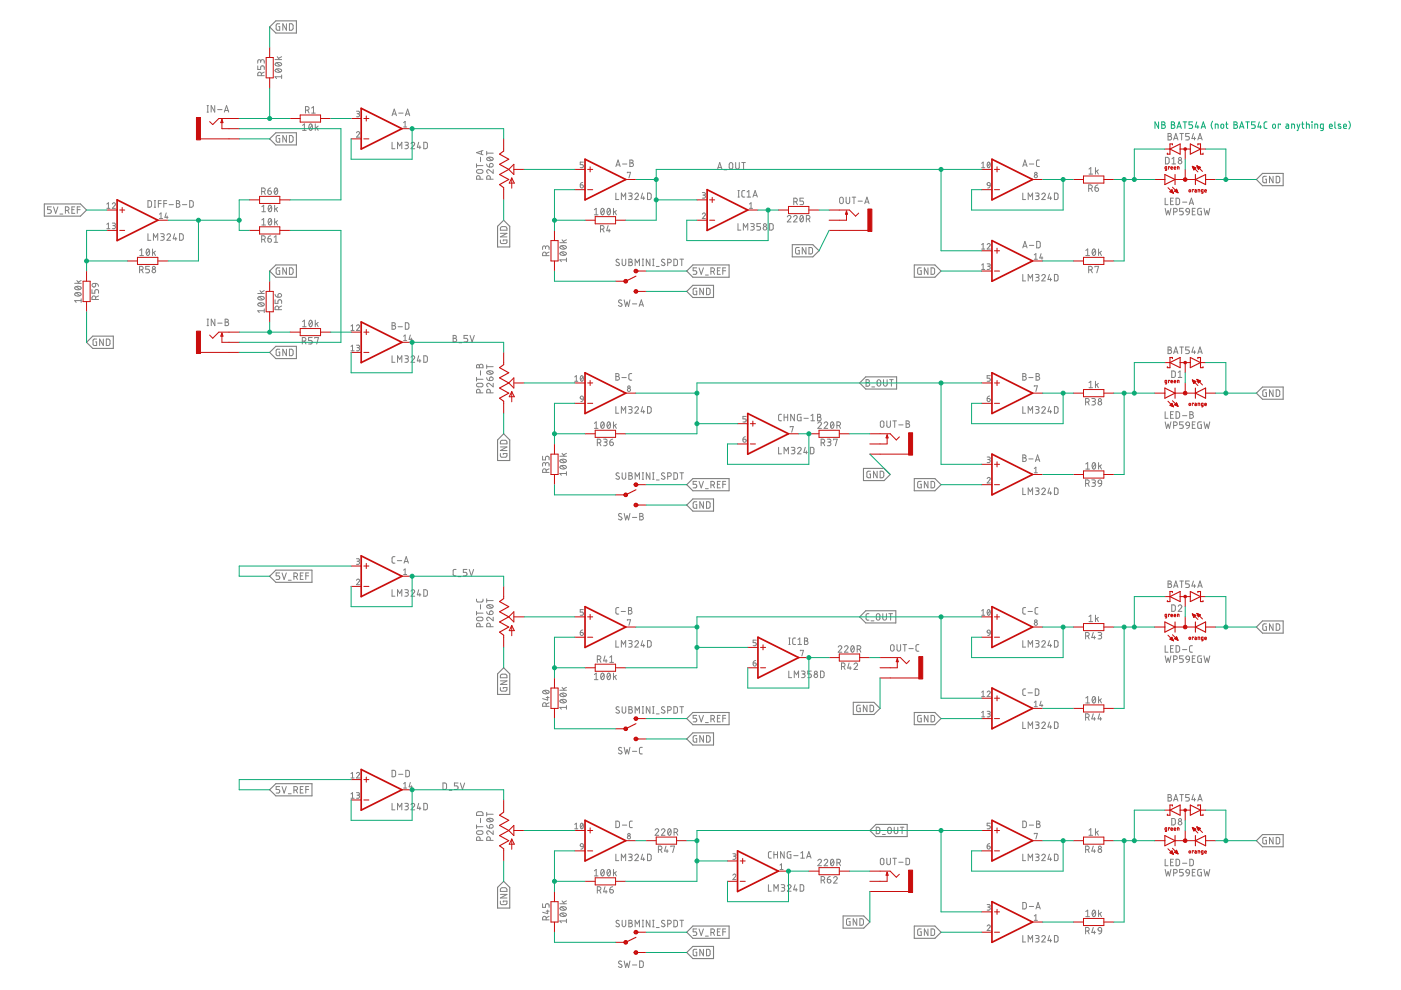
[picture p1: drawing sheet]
<svg xmlns="http://www.w3.org/2000/svg" width="297mm" height="210mm" viewBox="0 0 297 210" stroke-linecap="round" stroke-linejoin="round" font-family="sans-serif">
<g fill="none" stroke="#808080" stroke-width=".21">
<path d="M54.7 14v.7h.6v-.4a.39 .39 0 0 1 .3-.3 .39 .39 0 0 1 .4 .3v.4M55.3 13a.38 .38 0 0 1 .3-.4 .38 .38 0 0 1 .4 .4v.4M55.3 13.3l-.1-.5-.3-.1-.2 .1v.6M55.4 16v-.3a.38 .38 0 0 0-.4-.4 .38 .38 0 0 0-.3 .4v.3h1.3M56 15.3l-.6 .3M58.3 12.6h1.4M58.4 14.8a.77 .77 0 0 1 1.3 .3 .76 .76 0 0 1-.7 .3 .76 .76 0 0 1-.6-.6zM58.4 13.4a.77 .77 0 0 1 1.3 .3 .75 .75 0 0 1-.7 .4 .75 .75 0 0 1-.6-.6zM58.6 14.6l.8 .7M58.6 13.3l.8 .6M58.8 12l.4 .6M59.3 5l-.6 .1-.1 .1-.1 .9 .2 .3h.6v-.7h-.2"/>
<path d="M59.7 16.3h-1.4l.3 .4M59.7 15.9v.8M59.7 12l-.6 .4M60.7 5v1.4l-.7-1.4v1.4M61.4 5l.5 .1 .2 .2v.7l-.2 .4h-.5zM43.9 23.8h.3M43.9 22.4h.3M44 22.4v1.4M45.5 22.4v1.4l-.7-1.4v1.4M46.1 23.2h1M47.6 23.8l.4-1.4 .5 1.4M47.7 23.4h.7"/>
<path d="M57.4 39.9l-.4 .1-.2 .5M58.3 39.9h.2a.81 .81 0 0 1 0 1.3 .85 .85 0 0 1-.2-1.3zM59.3 28.7l-.6 .1-.1 .1v1.1l.2 .1h.5v-.7h-.2M60.7 28.7v1.4l-.7-1.4v1.4M61.4 28.7l.5 .1 .2 .2v.7l-.2 .4h-.5zM64.2 26.6l.3-.3v1.3M64.2 27.6h.7M64.8 23.4h.4a.38 .38 0 0 0 .3-.4 .38 .38 0 0 0-.3-.4h-.4v1.4M65.2 23.4l.3 .6M65.7 26.4v-.1a.69 .69 0 0 1 .6 .7 .69 .69 0 0 1-.6 .6l-.2-.6zM66.1 24h.7M66.1 22.9l.4-.3v1.4"/>
<path d="M66.2 26.6l-.6 .7M66.8 26.3v1.3M67.1 27l.4 .6M67.5 26.7l-.7 .5M75.6 28.2a.32 .32 0 0 1 .4-.3 .32 .32 0 0 1 .1 .5l-.5 .7h.6M75.6 23.6h.4l.2 .2-.1 .3h-.4M75.9 24.1l.3 .3v.3l-.6 .1M83.1 30.2v1.3h.6M83.1 24.5l.5-1.4 .5 1.4M83.2 24.2h.7M84.3 31.5v-1.3l.5 .7 .4-.7v1.3M84.5 24h1"/>
<path d="M85.6 26l.3-.3v1.2M85.6 26.9h.6M85.8 30.2h.6l.2 .2-.2 .3-.4 .1M86 24.5l.4-1.4 .5 1.4M86.1 24.2h.7M86.2 30.8a.38 .38 0 0 1 .4 .4 .38 .38 0 0 1-.4 .3h-.4M87.1 30.5a.38 .38 0 0 1 .6-.3 .38 .38 0 0 1 .1 .6l-.7 .7h.8M88.8 30.2l-.3 1h.7M89 30.9v.6M89.9 30.2h.5l.2 .2v.9l-.2 .2h-.5zM101 34.7v.8M101 35.1h1.4"/>
<path d="M101.1 36.1l.9-.1a.39 .39 0 0 1 .4 .4 .39 .39 0 0 1-.4 .3l-.9-.1zM101.8 38v-.4a.38 .38 0 0 0-.4-.4 .38 .38 0 0 0-.4 .4v.4h1.4M101.9 33.3v.9M102.1 32v.7M102.4 31.9l-1.4 .5 1.4 .4M103.2 34.8l.1 .4 .5 .2M103.2 32.1v.8M103.2 32.5h1.4M103.3 33.5a.77 .77 0 0 1 1.2 .3 .76 .76 0 0 1-.7 .3 .76 .76 0 0 1-.6-.5zM103.5 33.4l.8 .6M103.9 34.7a.39 .39 0 0 1 .6 .2 .39 .39 0 0 1-.3 .5h-.4zM103.9 38v-.4a.38 .38 0 0 0-.3-.4 .38 .38 0 0 0-.4 .4v.4h1.4"/>
<path d="M104.6 36v.7l-.8-.6a.38 .38 0 0 0-.6 .1 .38 .38 0 0 0 .3 .5M123 39.2h.4a.34 .34 0 0 1 .3 .4 .34 .34 0 0 1-.4 .3 .34 .34 0 0 1-.3-.4zM123.5 38.7l-.3 .1-.2 .4M123.7 34.4h-.7v.5h.4a.34 .34 0 0 1 .3 .3 .34 .34 0 0 1-.3 .4h-.4M130.6 35.3l.4-1.4 .5 1.4M130.7 35h.7M132 34.8h.9M133 36.7v-.2h.7l-.4 1.2M133.5 33.9l.7 .1v.4l-.3 .1a.38 .38 0 0 1 .4 .4 .38 .38 0 0 1-.4 .4h-.4zM133.5 34.5h.4M152.1 35.9l.5-1.4 .5 1.4M152.3 35.5h.7"/>
<path d="M153.5 36h.6M154.7 34.6l.3-.1 .3 .1 .1 .9a.38 .38 0 0 1-.4 .4 .38 .38 0 0 1-.4-.4zM156 34.5v1a.38 .38 0 0 0 .4 .4 .38 .38 0 0 0 .3-.4v-1M157.3 34.5h.7M157.6 34.5v1.4M208.1 35.6h.7M208.1 34.6l.3-.2v1.2M209.3 38.9l.2-.2 .3 .1 .2 .5h-.6zM209.4 34.4h.1a.6 .6 0 0 1 .5 .6 .6 .6 0 0 1-.5 .5l-.2-.5zM209.9 34.6l-.5 .7M210 39.3l-.3 .5-.3 .1M216.9 35.3l.4-1.4 .5 1.4"/>
<path d="M217 35h.7M218.2 34.8h1M220.4 33.9l-.5 .1-.1 .2v.9l.1 .2h.5M230.8 40h.4a.39 .39 0 0 0 .4-.4 .39 .39 0 0 0-.4-.4h-.4v1.4M230.9 35.9l.4-.4v1.4M230.9 36.9h.7M231.3 40l.3 .6M232.2 39.8h.4a.39 .39 0 0 1 .3 .4 .39 .39 0 0 1-.4 .4 .39 .39 0 0 1-.3-.4zM232.3 35.5v1.4M232.5 36.3l.4 .6M232.8 39.2l-.5 .3-.1 .3M232.9 36l-.6 .5"/>
<path d="M247.1 33.4h.5l.2 .2 .1 .8-.3 .3-.5 .1zM247.6 28.3l.7 .1v.3l-.3 .2a.38 .38 0 0 1 .4 .4 .38 .38 0 0 1-.4 .4h-.4zM247.6 28.9h.4M248.5 33.7l.4-.3v1.4M248.5 34.8h.7M248.8 29.7l.5-1.4 .4 1.4M248.9 29.3h.7M250.1 28.3h.8M250.5 28.3v1.4M252.2 28.3h-.8v.6h.4a.39 .39 0 0 1 .4 .4 .39 .39 0 0 1-.4 .4h-.4M253 28.3l-.3 1.1h.8M253.3 29.1v.6"/>
<path d="M254 29.7l.4-1.4 .5 1.4M254.1 29.3h.7M268.5 37.4l-.7 .1-.1 1 .2 .2 .6 .1v-.8h-.2M269.9 37.4v1.4l-.7-1.4v1.4M270.6 37.4h.5l.2 .2v.9l-.2 .2-.5 .1zM10.9 43.9h-.8v.5h.5a.4 .4 0 0 1 .3 .4 .4 .4 0 0 1-.3 .4h-.5M11.3 43.9l.5 1.3 .5-1.3M12.7 45.4h.6M13.9 44.6h.3a.38 .38 0 0 0 .4-.4 .38 .38 0 0 0-.4-.3h-.3v1.3M14.3 44.6l.3 .6M15.2 44.4h.5M15.9 43.9h-.7v1.3h.7"/>
<path d="M16.3 59.5l.5 .6M16.4 44.4h.6M17 43.9h-.6v1.3M17.2 59.5l-.6 .3M22.6 44.2h.7M22.6 47.6l.4-.3v1.2M22.6 43.3l.4-.3v1.2M22.6 48.5h.7M23.8 47.3h.5l.2 .2-.2 .3h-.4M23.8 43.3a.33 .33 0 0 1 .5-.3 .33 .33 0 0 1 .1 .5l-.6 .7h.7M24.2 47.8l.3 .3-.1 .3-.6 .1M29.6 57.2h.4a.38 .38 0 0 0 .4-.3 .38 .38 0 0 0-.4-.4h-.4v1.3"/>
<path d="M29.6 54.2h.8M29.6 53.1l.4-.3v1.4M30.1 57.2l.3 .6M31.1 52.9l.2-.1a.83 .83 0 0 1 0 1.4 .91 .91 0 0 1-.2-1.3zM31.4 42.5l.5 .1 .2 .2v.9l-.2 .2h-.5zM31.4 49.6v1.3h.6M31.7 53.1l-.6 .8M31.7 56.5h-.8v.6h.5a.4 .4 0 0 1 .3 .4 .4 .4 0 0 1-.3 .3h-.5M32.3 52.8v1.4M32.5 50.9v-1.3l.5 .7 .4-.7v1.3M32.6 53.5l.4 .7M32.7 42.5h.3"/>
<path d="M32.7 43.9h.3M32.9 42.5v1.4M33 53.3l-.7 .4M33.6 43.2h.6M33.8 45.4l.3-.3v1.2M33.8 46.3h.7M34.1 49.6h.5l.2 .2-.2 .3-.4 .1M34.2 42.5h-.6v1.4M34.4 50.2a.39 .39 0 0 1 .4 .4 .39 .39 0 0 1-.4 .3h-.3M34.7 43.2h.6M35.2 45.1l-.2 1h.6M35.3 42.5h-.6v1.4"/>
<path d="M35.4 49.9a.37 .37 0 0 1 .5-.3 .37 .37 0 0 1 .1 .6l-.6 .7h.8M35.4 45.8v.5M35.8 43.4h1M37 49.6l-.3 1h.8M37.3 50.3v.6M37.4 42.5l.6 .2 .1 .2-.3 .3a.39 .39 0 0 1 .4 .4 .39 .39 0 0 1-.4 .3h-.4zM37.4 43.2h.4M38.1 49.6h.5l.2 .2 .1 .8-.3 .3h-.5zM38.7 43.4h.9M40.2 42.5l.5 .1 .3 .2v.9l-.3 .2h-.5zM55.5 40.6h.4a.38 .38 0 0 0 .3-.4 .38 .38 0 0 0-.3-.3h-.4v1.3M55.5 50.8h.4a.38 .38 0 0 0 .3-.4 .38 .38 0 0 0-.3-.4h-.4v1.4"/>
<path d="M55.5 43.8l.4-.3v1.4M55.5 46.6l.4-.3v1.4M55.5 44.9h.8M55.5 47.7h.8M55.9 40.6l.3 .6M55.9 50.8l.3 .6M56.8 40.5h.5a.39 .39 0 0 1 .3 .4 .39 .39 0 0 1-.4 .3 .39 .39 0 0 1-.4-.3zM56.8 50.6h.5a.39 .39 0 0 1 .3 .4 .39 .39 0 0 1-.4 .4 .39 .39 0 0 1-.4-.4zM57 43.6l.2-.1a.81 .81 0 0 1 0 1.4 .84 .84 0 0 1-.2-1.3zM57 46.4l.2-.1a.81 .81 0 0 1 0 1.4 .87 .87 0 0 1-.2-1.3zM57.4 50l-.4 .1-.2 .5M57.5 43.8l-.6 .8"/>
<path d="M57.5 46.6l-.6 .8M58.1 50.3l.4-.3v1.4M58.1 51.4h.8M58.2 43.5v1.4M58.2 46.3v1.4M58.5 44.3l.3 .6M58.5 47.1l.3 .6M58.8 40.2l-.6 .7M58.8 44l-.6 .4M58.8 46.8l-.6 .4M59.3 56.8h-.6l-.1 .2-.1 .9 .2 .2 .6 .1v-.8h-.2M60.7 56.8v1.4l-.7-1.4v1.4"/>
<path d="M61.4 56.8h.5l.2 .2v.8l-.2 .3-.5 .1zM106.1 50.9v.5l.2 .2h1l.2-.2v-.5h-.8v.2M106.1 49.5h1.4l-1.4 .7h1.4M106.2 48.2h1.2l.1 .6h-1.4zM115.7 52.5a.38 .38 0 0 1 .3-.4 .38 .38 0 0 1 .4 .4v.4M115.7 52.7l-.1-.4-.3-.2-.3 .3v.5M115.8 54.2v-.4a.38 .38 0 0 0-.4-.4 .38 .38 0 0 0-.4 .4v.4h1.4M116.4 53.4l-.6 .3M118.7 51.5h1.4M118.8 53.6a.75 .75 0 0 1 1.3 .3 .74 .74 0 0 1-.8 .3 .74 .74 0 0 1-.6-.5zM118.8 52.2a.75 .75 0 0 1 1.3 .4 .73 .73 0 0 1-.8 .3 .73 .73 0 0 1-.6-.6zM119 53.5l.8 .6"/>
<path d="M119 52.1l.8 .6M119.2 50.8l.4 .7M120.1 55.1h-1.4l.3 .4M120.1 54.7v.8M120.1 50.8l-.7 .4M126 44.5l.4-.3v1.4M126 45.6h.8M127.3 48.6h.4a.38 .38 0 0 0 .4-.4 .38 .38 0 0 0-.4-.4h-.4v1.4M127.5 44.3l.2-.1a.81 .81 0 0 1 0 1.4 .87 .87 0 0 1-.2-1.3zM127.8 48.6l.3 .6M128.1 44.5l-.7 .8M128.9 44.3v-.1a.67 .67 0 0 1 .6 .5 .67 .67 0 0 1-.2 .7l-.2 .2a.87 .87 0 0 1-.2-1.3z"/>
<path d="M128.9 47.8l-.3 1.1h.8M129.2 48.6v.6M129.4 44.5l-.6 .8M130.1 44.2v1.4M130.3 44.9l.4 .7M130.6 40.9v1.4h.6M130.7 44.6l-.6 .5M131.3 55.1l-.5-.1-.2 .3 .6 .5a.35 .35 0 0 1 0 .5 .35 .35 0 0 1-.5-.1l-.1-.1M131.7 42.3v-1.4l.5 .8 .5-.8v1.4M131.9 54.9v1a.38 .38 0 0 0 .4 .4 .38 .38 0 0 0 .4-.4v-1M133.3 40.9l.6 .1 .1 .2-.1 .3-.5 .1M133.3 54.9l.7 .2v.4l-.3 .1a.38 .38 0 0 1 .4 .3 .38 .38 0 0 1-.4 .4h-.4z"/>
<path d="M133.3 55.6h.4M133.6 41.6a.38 .38 0 0 1 .4 .3 .38 .38 0 0 1-.4 .4h-.3M134.6 41.2a.38 .38 0 0 1 .5-.2 .38 .38 0 0 1 .2 .6l-.7 .7h.8M134.7 56.3v-1.4l.4 .8 .5-.8v1.4M136.2 56.3h.3M136.2 54.9h.3M136.2 40.9l-.3 1.1h.8M136.3 54.9v1.4M136.5 41.7v.6M137.3 40.9l.5 .1 .2 .2 .1 .7-.3 .4h-.5zM137.8 54.9v1.4l-.8-1.4v1.4M138.4 56.3h.3"/>
<path d="M138.4 54.9h.3M138.5 54.9v1.4M139.1 56.5h.7M140.9 55.1a.34 .34 0 0 0-.5-.1 .34 .34 0 0 0-.1 .5l.5 .3a.38 .38 0 0 1 0 .6 .38 .38 0 0 1-.6-.3M141.6 55.7h.3a.38 .38 0 0 0 .4-.4 .38 .38 0 0 0-.4-.4h-.3v1.4M142.9 54.9l.5 .1 .2 .2v.9l-.2 .2h-.5zM144.1 54.9h.8M144.5 54.9v1.4M147.7 56.8h-.7v.6h.4a.39 .39 0 0 1 .3 .4 .39 .39 0 0 1-.3 .4h-.4M148.2 56.8l.5 1.4 .4-1.4M148.9 45.4a.32 .32 0 0 1 .5-.2 .32 .32 0 0 1 .1 .5l-.6 .6h.7M148.9 40.8h.4l.3 .2-.2 .3-.4 .1"/>
<path d="M149.2 41.4l.3 .1v.4l-.6 .1M149.6 58.3h.6M150.7 57.6h.4a.38 .38 0 0 0 .4-.4 .38 .38 0 0 0-.4-.4h-.4v1.4M151.2 57.6l.3 .6M152.1 57.4h.5M152.7 56.8h-.6v1.4h.6M153.2 57.4h.7M153.9 56.8h-.7v1.4M156.5 47.4v1.4h.6M156.5 41.8h.3M156.5 40.4h.3M156.6 40.4v1.4"/>
<path d="M157.6 48.8v-1.4l.5 .8 .4-.8v1.4M157.9 40.4h-.5l-.1 .3v.9l.2 .2h.4M158.4 41.8h.8M158.4 40.7l.4-.3v1.4M158.9 44.2h.7M158.9 43.3l.3-.3v1.2M159.2 47.4h.5l.2 .2-.2 .4h-.4M159.5 48a.38 .38 0 0 1 .4 .4 .38 .38 0 0 1-.4 .4h-.3M159.6 41.8l.5-1.4 .5 1.4M159.8 41.4h.6M161.2 47.4h-.7v.6h.4a.39 .39 0 0 1 .4 .4 .39 .39 0 0 1-.4 .4h-.4M163.2 47.4h.5l.2 .2v1l-.2 .1-.5 .1z"/>
<path d="M166.9 46a.38 .38 0 0 1 .6-.3 .38 .38 0 0 1 .1 .6l-.7 .8h.8M168.3 46a.38 .38 0 0 1 .5-.3 .38 .38 0 0 1 .1 .6l-.6 .8h.7M168.3 42.8h.4a.38 .38 0 0 0 .4-.4 .38 .38 0 0 0-.4-.4h-.4v1.4M168.7 42.8l.4 .6M169.5 52.5l-.8 .1v1l.2 .2h.6v-.7h-.3M169.8 45.8l.2-.1a.81 .81 0 0 1 0 1.4 .85 .85 0 0 1-.2-1.3zM170.3 46l-.6 .8M170.4 42h-.8v.6h.5a.39 .39 0 0 1 .3 .4 .39 .39 0 0 1-.3 .4h-.5M170.9 52.5v1.3l-.8-1.3v1.3M171 46.4h.3a.38 .38 0 0 0 .4-.3 .38 .38 0 0 0-.4-.4h-.3v1.4M171.4 46.4l.3 .7M171.5 52.5h.5l.3 .2v.9l-.3 .2h-.5z"/>
<path d="M178.1 41.9h.6l.1 .9a.39 .39 0 0 1-.4 .4 .39 .39 0 0 1-.4-.4zM179.4 41.8v1a.38 .38 0 0 0 .4 .4 .38 .38 0 0 0 .3-.4v-1M180.7 41.8h.7M181.1 41.8v1.4M181.9 42.7h.9M183.3 43.2l.5-1.4 .5 1.4M183.5 42.8h.6M195.3 56.8l-.7 .1v1l.2 .2 .5 .1v-.8h-.2M196.7 56.8v1.4l-.7-1.4v1.4M197.4 56.8h.5l.2 .2v.9l-.2 .2-.5 .1zM208.1 51.9l.3-.3v1.2M208.1 56.2l.3-.3v1.2"/>
<path d="M208.1 57.1h.7M208.1 52.8h.7M209.3 55.9l.5 .1 .2 .1-.2 .3-.4 .1M209.3 51.9a.32 .32 0 0 1 .5-.3 .32 .32 0 0 1 0 .6l-.5 .6h.7M209.6 56.5l.3 .1v.4l-.6 .1M216.9 40.9v1.4h.5M216.9 58.2v1.4h.5M216.9 52.6l.4-1.4 .5 1.4M217 52.2h.7M218 42.3v-1.4l.5 .8 .4-.8v1.4M218 59.6v-1.4l.5 .7 .4-.7v1.4M218.2 52h1"/>
<path d="M219.3 55h.6M219.3 54l.3-.2v1.2M219.5 40.9l.6 .1 .2 .2-.2 .3-.4 .1M219.5 58.2h.6l.2 .2-.2 .4h-.4M219.8 51.2h.5l.2 .2v.9l-.2 .2-.5 .1zM219.9 41.6a.38 .38 0 0 1 .4 .3 .38 .38 0 0 1-.4 .4h-.4M219.9 58.8a.38 .38 0 0 1 .4 .4 .38 .38 0 0 1-.4 .4h-.4M220.7 53.8l-.2 .9h.6M220.9 41.2a.37 .37 0 0 1 .5-.2 .37 .37 0 0 1 .1 .6l-.6 .7h.7M220.9 58.5a.37 .37 0 0 1 .5-.3 .37 .37 0 0 1 .1 .6l-.6 .8h.7M220.9 54.4v.6M222.5 40.9l-.3 1.1h.8"/>
<path d="M222.5 58.2l-.3 1.1h.8M222.7 41.7v.6M222.7 58.9v.7M223.6 40.9l.5 .1 .2 .2v.9l-.2 .2h-.5zM223.6 58.2h.5l.2 .2v.9l-.2 .2-.5 .1zM230.2 53.1l.4-.3v1.4M230.2 54.2h.8M230.8 57.2h.4a.38 .38 0 0 0 .4-.3 .38 .38 0 0 0-.4-.4h-.4v1.3M231.3 57.2l.3 .6M231.7 52.9l.2-.1a.83 .83 0 0 1 0 1.4 .87 .87 0 0 1-.2-1.3zM232.2 56.6v-.1h.7l-.4 1.3M232.2 53.1l-.6 .8"/>
<path d="M232.9 52.8v1.4M233.2 53.5l.3 .7M233.5 53.3l-.6 .4M247 44.2l.3 1.4 .3-1 .3 1 .4-1.4M247 42v1.4h.6M248.2 42.6h.4M248.8 42h-.6v1.4h.6M248.8 44.9h.4a.38 .38 0 0 0 .4-.3 .38 .38 0 0 0-.4-.4h-.4v1.4M249.3 42h.6l.2 .2v.8l-.2 .4h-.6zM250.7 42.9h.9M250.9 44.2h-.8v.6h.4a.39 .39 0 0 1 .4 .4 .39 .39 0 0 1-.4 .4h-.4M251.5 44.3h.6l.1 .6h-.7l-.1-.3z"/>
<path d="M252.1 43.4l.5-1.4 .4 1.4M252.2 44.9l-.3 .5-.3 .2M252.2 43.1h.7M252.8 44.8h.5M253.4 44.2h-.6v1.4h.6M254.7 44.2l-.7 .1-.1 1 .2 .2 .6 .1v-.8h-.2M255.3 44.2l.3 1.4 .3-1 .3 1 .3-1.4M15.8 60.1h1.4M15.9 62.2a.76 .76 0 0 1 1.3 .3 .76 .76 0 0 1-.7 .3 .76 .76 0 0 1-.6-.5zM15.9 60.9a.89 .89 0 0 1 1.3 .2 .81 .81 0 0 1-1.4 0zM16.2 62.1l.7 .6M16.2 60.8l.7 .6"/>
<path d="M17.2 63.7h-1.4l.4 .4M17.2 63.4v.7M19.5 61.4v.8h.6v-.5a.4 .4 0 0 1 .4-.3 .4 .4 0 0 1 .4 .3v.5M19.6 60.2l.7-.1v.4a.39 .39 0 0 1-.6 .3 .39 .39 0 0 1-.1-.6zM20.3 63.5v-.4a.39 .39 0 0 0-.4-.4 .39 .39 0 0 0-.4 .4v.4h1.4M20.3 60.1l.3 .1 .3 .5M20.5 71.9h-.6l-.2 .2v.9l.2 .2 .6 .1v-.8h-.2M20.9 62.7l-.6 .3M21.9 71.9v1.4l-.8-1.4v1.4M22.5 71.9h.6l.2 .2v.8l-.2 .3-.6 .1zM43.9 69h.3M43.9 67.7h.3"/>
<path d="M44.1 67.7v1.3M45.6 67.7v1.3l-.8-1.3v1.3M46.2 68.5h.9M47.7 67.7l.6 .1 .1 .3-.3 .2a.38 .38 0 0 1 .4 .4 .38 .38 0 0 1-.4 .3h-.4zM47.7 68.3h.4M54.7 62.2h1.3M54.7 64.4a.76 .76 0 0 1 .7-.3 .76 .76 0 0 1 .6 .6 .75 .75 0 0 1-.7 .3 .75 .75 0 0 1-.6-.6zM54.8 63a.74 .74 0 0 1 1.2 .4 .77 .77 0 0 1-1.3-.3zM55 64.2l.7 .7M55 62.9l.7 .6M55.1 61.6l.5 .6M56 65.9h-1.3l.3 .4"/>
<path d="M56 65.5v.8M56 61.6l-.6 .4M58.3 63.6v.7h.6v-.4a.4 .4 0 0 1 .4-.3 .4 .4 0 0 1 .4 .3v.4M58.3 62.4l.1 .4 .5 .2M59 62.3a.39 .39 0 0 1 .7 .2 .39 .39 0 0 1-.4 .5h-.4zM59.1 65.7v-.4a.39 .39 0 0 0-.4-.4 .39 .39 0 0 0-.4 .4v.4h1.4M59.3 74l-.6 .1-.1 .1-.1 .9 .2 .3h.6v-.7h-.2M59.7 64.9l-.6 .3M60.7 74v1.4l-.7-1.4v1.4M61.4 74l.5 .1 .2 .2v.7l-.2 .4h-.5zM64.1 72.3h.4a.38 .38 0 0 0 .4-.4 .38 .38 0 0 0-.4-.3h-.4v1.3M64.2 68.2l.3-.3v1.4"/>
<path d="M64.2 69.3h.7M64.6 72.3l.3 .6M65.7 68v-.1a.69 .69 0 0 1 .6 .7 .69 .69 0 0 1-.6 .7l-.2-.7zM66.2 68.2l-.6 .8M66.2 71.6h-.8v.6h.5a.39 .39 0 0 1 .3 .4 .39 .39 0 0 1-.3 .3h-.5M66.7 71.7v-.1h.8l-.4 1.3M66.8 67.9v1.4M67.1 68.6l.4 .7M67.5 68.3l-.7 .5M74.4 73.4l.3-.2v1.2M74.4 69.1l.3-.2v1.2M74.4 74.4h.7"/>
<path d="M74.4 70.1h.7M75.6 73.2h.5l.1 .2-.1 .3h-.4M75.6 69.1a.32 .32 0 0 1 .4-.2 .32 .32 0 0 1 .1 .5l-.5 .7h.6M75.9 73.7l.3 .1v.3l-.1 .2-.5 .1M83.1 68.4l.7 .1v.4l-.3 .1a.38 .38 0 0 1 .4 .4 .38 .38 0 0 1-.4 .4h-.4zM83.1 75.4v1.4h.6M83.1 69h.4M84.3 76.8v-1.4l.5 .8 .4-.8v1.4M84.4 69.3h.9M85.6 71.3l.3-.3v1.2M85.6 72.2h.6M85.8 75.4l.6 .1 .2 .2-.2 .3-.4 .1"/>
<path d="M85.9 68.4l.6 .1 .2 .2v.9l-.2 .2h-.6zM86.2 76.1a.38 .38 0 0 1 .4 .3 .38 .38 0 0 1-.4 .4h-.4M87 71l-.3 .9h.7M87.1 75.8a.38 .38 0 0 1 .6-.3 .38 .38 0 0 1 .1 .6l-.7 .7h.8M87.2 71.7v.5M88.8 75.4l-.3 1.1h.7M89 76.2v.6M89.9 75.4l.5 .1 .2 .2v.9l-.2 .2h-.5zM96.1 71.1l.6 .1 .1 .3-.3 .2a.38 .38 0 0 1 .3 .4 .38 .38 0 0 1-.3 .4h-.4zM96.1 71.7h.4M97.3 72.7h.6M99.2 71.1h-.8v.6h.4a.39 .39 0 0 1 .4 .4 .39 .39 0 0 1-.4 .4h-.4"/>
<path d="M99.7 71.1l.4 1.4 .5-1.4M101.1 77.4l.3-.1 .2 .3a.38 .38 0 0 1 .4-.4 .38 .38 0 0 1 .4 .4v.4h-1.4zM101.6 77.6v.4M101.9 78.6v.9M103.2 77.4v.7M103.2 77.7h1.4M103.3 78.8a.77 .77 0 0 1 1.2 .3 .76 .76 0 0 1-.7 .3 .76 .76 0 0 1-.6-.5zM103.5 78.7l.8 .6M121.9 79.9l.3-.2v1.1M123.2 79.7h.1a.6 .6 0 0 1 .4 .5 .6 .6 0 0 1-.4 .6l-.3-.6zM123.6 79.9l-.5 .7M130.6 79.2l.6 .1 .1 .3-.3 .2a.39 .39 0 0 1 .3 .4 .39 .39 0 0 1-.3 .4h-.4z"/>
<path d="M130.6 79.8h.4M131.8 63.7a.35 .35 0 0 0-.5-.1 .35 .35 0 0 0 0 .6l.4 .2a.38 .38 0 0 1 0 .6 .38 .38 0 0 1-.6-.2M132.3 63.6l.4 1.4 .2-1 .4 1 .3-1.4M133.9 79.2h-.4l-.2 .3 .1 .9 .5 .2M134.1 64.4h.9M135.5 65l.5-1.4 .4 1.4M135.6 64.6h.7M147.7 61.1l-.7 .2v.9l.2 .3h.5v-.8h-.2M149.1 61.1v1.4l-.7-1.4v1.4M149.8 61.1h.5l.2 .2v1l-.2 .1-.5 .1zM210 79.7h-.7v.5h.4a.34 .34 0 0 1 .3 .3 .34 .34 0 0 1-.3 .3h-.4M216.9 79.2l.6 .1v.3l-.3 .2a.39 .39 0 0 1 .4 .4 .39 .39 0 0 1-.4 .4h-.3z"/>
<path d="M216.9 79.8h.3M219.7 79.2l.6 .1v.4l-.3 .1a.39 .39 0 0 1 .5 .4 .39 .39 0 0 1-.5 .4h-.3zM219.7 79.8h.3M247.6 73.6l.7 .1v.3l-.3 .2a.39 .39 0 0 1 .4 .4 .39 .39 0 0 1-.4 .4h-.4zM247.6 74.2h.4M248.4 78.7h.6l.2 .2v.9l-.2 .2h-.6zM248.8 75l.5-1.4 .4 1.4M248.9 74.6h.7M249.8 79l.4-.3v1.3M250.1 73.6h.8M250.5 73.6v1.4M252.2 73.6h-.8v.6h.4a.4 .4 0 0 1 .4 .4 .4 .4 0 0 1-.4 .4h-.4"/>
<path d="M253 73.6l-.3 1.1h.8M253.3 74.4v.6M254 75l.4-1.4 .5 1.4M254.1 74.6h.7M101 80v.8M101 80.4h1.4M101.1 81.4l.9-.1a.38 .38 0 0 1 .4 .3 .38 .38 0 0 1-.4 .4l-.9-.1zM101.8 83.3v-.4a.38 .38 0 0 0-.4-.4 .38 .38 0 0 0-.4 .4v.4h1.4M103.2 80.1l.1 .3 .5 .3M103.9 80a.39 .39 0 0 1 .6 .1 .39 .39 0 0 1-.3 .6h-.4zM103.9 83.3v-.4a.38 .38 0 0 0-.3-.4 .38 .38 0 0 0-.4 .4v.4h1.4M104.6 81.3v.7l-.8-.6a.38 .38 0 0 0-.6 .1 .38 .38 0 0 0 .3 .5"/>
<path d="M106.1 96.2l.2 .7h.9l.2-.1 .1-.6h-.8v.2M106.1 94.8h1.4l-1.4 .7h1.4M106.2 93.5l1-.1 .2 .2 .1 .5h-1.4zM115 96.7v.8h.7v-.5a.39 .39 0 0 1 .3-.3 .39 .39 0 0 1 .4 .3v.5M115.7 98.4a.38 .38 0 0 1 .3-.3 .38 .38 0 0 1 .4 .3v.4M115.7 98.7l-.1-.5-.3-.1-.2 .1-.1 .6M116.4 99.4l-.6 .3M118.7 96.7h1.4M118.8 98.8a.75 .75 0 0 1 1.3 .4 .73 .73 0 0 1-.8 .3 .73 .73 0 0 1-.6-.5zM118.8 97.5a.91 .91 0 0 1 1.3 .2 .83 .83 0 0 1-1.4 0zM119 98.7l.8 .7M119 97.4l.8 .6"/>
<path d="M119.2 96.1l.4 .6M120.1 96.1l-.7 .4M121.9 80.8h.6M123.1 84h.4l.2 .6-.6-.1zM123.7 84.6l-.1 .3-.5 .3M126 89.8l.4-.3v1.3M126 90.8h.8M126.6 93.9h.4a.39 .39 0 0 0 .4-.4 .39 .39 0 0 0-.4-.4h-.4v1.4M127.1 93.9l.3 .6M127.5 89.6l.2-.1a.81 .81 0 0 1 0 1.3 .84 .84 0 0 1-.2-1.2zM128 93.1l.6 .1 .1 .2-.1 .3h-.5M128.1 89.8l-.7 .7"/>
<path d="M128.4 93.7a.39 .39 0 0 1 .3 .4 .39 .39 0 0 1-.3 .4h-.4M128.9 89.6v-.1a.74 .74 0 0 1 .6 .6 .74 .74 0 0 1-.4 .7 .84 .84 0 0 1-.2-1.2zM129.3 93.7h.5a.39 .39 0 0 1 .3 .4 .39 .39 0 0 1-.4 .4 .39 .39 0 0 1-.4-.4zM129.4 89.8l-.6 .7M129.9 93.1l-.4 .1-.2 .5M130.1 89.5v1.3M130.3 90.2l.4 .6M130.6 86.2v1.4h.6M130.7 89.9l-.6 .5M131.7 87.6v-1.4l.5 .8 .5-.8v1.4M131.8 80.1h1M133.3 86.2l.6 .1 .1 .2-.1 .3h-.5"/>
<path d="M133.6 86.8a.39 .39 0 0 1 .4 .4 .39 .39 0 0 1-.4 .4h-.3M134.6 86.5a.37 .37 0 0 1 .5-.3 .37 .37 0 0 1 .2 .6l-.7 .8h.8M136.2 86.2l-.3 1.1h.8M136.5 87v.6M137.3 86.2l.5 .1 .2 .2 .1 .7-.3 .4h-.5zM157.5 93.1h.4a.34 .34 0 0 1 .3 .4 .34 .34 0 0 1-.4 .3 .34 .34 0 0 1-.3-.3zM158.1 92.6l-.4 .2-.2 .3M158.2 88.3h-.7v.5h.4a.33 .33 0 0 1 .3 .3 .33 .33 0 0 1-.3 .4h-.4M165.1 94.8v1.4h.6M165.7 87.8l-.5 .1-.1 .2v.9l.2 .2h.4M166.2 87.8v1.4M166.2 96.2v-1.4l.5 .8 .5-.8v1.4"/>
<path d="M166.2 88.5h.8M167 87.8v1.4M167.5 90.6v-.2h.7l-.3 1.2M167.8 94.8l.6 .1 .1 .2-.1 .3-.5 .1M168.2 95.5a.38 .38 0 0 1 .4 .3 .38 .38 0 0 1-.4 .4h-.4M168.4 87.8v1.4l-.8-1.4v1.4M169.1 95.1a.38 .38 0 0 1 .5-.2 .38 .38 0 0 1 .2 .6l-.7 .7h.8M169.8 87.8l-.7 .2v.9l.1 .3h.6v-.7h-.2M170.5 88.7h.9M170.7 94.8l-.3 1.1h.8M171 95.6v.6M171.8 94.8l.5 .1 .3 .2v.9l-.3 .2h-.5z"/>
<path d="M171.9 89.2h.8M171.9 88.1l.4-.3v1.4M173.3 87.8l.6 .1 .1 .3-.3 .3a.38 .38 0 0 1 .4 .3 .38 .38 0 0 1-.4 .4h-.4zM173.3 88.5h.4M173.4 89.8a.37 .37 0 0 1 .5-.3 .37 .37 0 0 1 .2 .6l-.7 .7h.8M174.1 93.9h.4a.39 .39 0 0 0 .4-.4 .39 .39 0 0 0-.4-.4h-.4v1.4M174.6 93.9l.3 .6M174.7 89.8a.37 .37 0 0 1 .6-.3 .37 .37 0 0 1 .1 .6l-.7 .7h.8M175.4 93.1l.6 .1 .2 .2-.2 .3h-.4M175.8 93.7a.39 .39 0 0 1 .4 .4 .39 .39 0 0 1-.4 .4h-.4M176.2 89.6l.1-.1a.69 .69 0 0 1 .5 .6 .69 .69 0 0 1-.5 .7l-.2-.7zM176.7 89.8l-.6 .7"/>
<path d="M176.7 93.3v-.2h.8l-.4 1.4M177.4 90.2h.4a.38 .38 0 0 0 .4-.4 .38 .38 0 0 0-.4-.3h-.4v1.3M177.9 90.2l.3 .6M183.6 80.5l.7 .1v.4l-.3 .1a.39 .39 0 0 1 .4 .4 .39 .39 0 0 1-.4 .4h-.4zM183.6 81.1h.4M184.6 99.9h-.5l-.3 .2v1l.3 .2h.5v-.8h-.3M184.8 82h.6M186 99.9v1.4l-.8-1.4v1.4M186.1 80.6l.2-.1 .3 .1 .1 .9a.39 .39 0 0 1-.4 .4 .39 .39 0 0 1-.4-.4zM186.6 99.9h.5l.2 .3 .1 .7-.3 .4h-.5zM186.8 89.3h.5l.1 .9a.38 .38 0 0 1-.4 .4 .38 .38 0 0 1-.4-.4zM187.3 80.5v1a.38 .38 0 0 0 .4 .4 .38 .38 0 0 0 .4-.4v-1"/>
<path d="M188 89.2v1a.38 .38 0 0 0 .4 .4 .38 .38 0 0 0 .4-.4v-1M188.6 80.5h.8M189 80.5v1.4M189.3 89.2h.8M189.7 89.2v1.4M190.6 90.1h.9M192.1 89.2l.6 .2 .1 .2-.3 .3a.38 .38 0 0 1 .4 .3 .38 .38 0 0 1-.4 .4h-.4zM192.1 89.9h.4M209.3 84.5h.4a.33 .33 0 0 1 .2 .4 .33 .33 0 0 1-.3 .2 .33 .33 0 0 1-.3-.3zM209.3 96.9h.4l.3 .2-.2 .3h-.4M209.6 97.4l.3 .2 .1 .2-.2 .3h-.5M209.8 84a.51 .51 0 0 0-.5 .5"/>
<path d="M216.9 96.5l.6 .1v.2l-.3 .3a.39 .39 0 0 1 .4 .4 .39 .39 0 0 1-.4 .4h-.3zM216.9 86.2v1.4h.5M216.9 97.1h.3M218 87.6v-1.4l.5 .8 .4-.8v1.4M218.1 80.1h.9M218.1 97.3h.9M219.3 99.3l.3-.2v1.1M219.3 81.9v-.1h.6l-.3 1.2M219.5 86.2l.6 .1 .2 .2-.2 .3h-.4M219.5 97.9l.5-1.4 .5 1.4M219.6 97.5h.7M219.9 86.8a.39 .39 0 0 1 .4 .4 .39 .39 0 0 1-.4 .4h-.4"/>
<path d="M220.9 86.5a.37 .37 0 0 1 .5-.3 .37 .37 0 0 1 .1 .6l-.6 .8h.7M222.5 86.2l-.3 1.1h.8M222.7 87v.6M223.6 86.2l.5 .1 .2 .2v.9l-.2 .2h-.5zM230.2 85.3h.3a.38 .38 0 0 0 .4-.4 .38 .38 0 0 0-.4-.4h-.3v1.4M230.2 98.4l.4-.3v1.4M230.2 99.5h.8M230.6 85.3l.3 .6M230.9 81.1l.4-.3v1.4M230.9 82.2h.7M231.5 84.5h.6l.1 .2-.1 .4h-.5M231.7 98.2l.2-.1a.81 .81 0 0 1 0 1.4 .87 .87 0 0 1-.2-1.3z"/>
<path d="M231.9 85.1a.38 .38 0 0 1 .4 .4 .38 .38 0 0 1-.4 .4h-.4M232.2 98.4l-.6 .8M232.3 80.8v1.4M232.5 81.6l.4 .6M232.9 81.3l-.6 .4M232.9 98.1v1.4M233.2 98.8l.3 .7M233.5 98.6l-.6 .4M247 89.5l.3 1.3 .3-.9 .3 .9 .4-1.3M247 87.3v1.4h.6M248.2 87.9h.4M248.8 87.3h-.6v1.4h.6"/>
<path d="M248.8 90.2h.4a.38 .38 0 0 0 .4-.4 .38 .38 0 0 0-.4-.3h-.4v1.3M249.3 87.3h.6l.2 .2v.8l-.2 .3-.6 .1zM249.8 80h.8M250.7 88.1h.9M250.9 89.5h-.8v.6h.4a.39 .39 0 0 1 .4 .3 .39 .39 0 0 1-.4 .4h-.4M251.5 89.6l.3-.1 .3 .1 .1 .6-.7-.1-.1-.3zM252.2 90.2l-.3 .5-.3 .1M252.3 87.3l.6 .1v.4l-.3 .1a.39 .39 0 0 1 .4 .4 .39 .39 0 0 1-.4 .4h-.3zM252.3 87.9h.3M252.8 90.1h.5M253.4 89.5h-.6v1.3h.6M254.7 89.5l-.7 .1-.1 .9 .2 .3h.6v-.7h-.2"/>
<path d="M255.3 89.5l.3 1.3 .3-.9 .3 .9 .3-1.3M268.5 82.7l-.7 .1-.1 .9 .2 .3 .6 .1v-.8h-.2M269.9 82.7v1.4l-.7-1.4v1.4M270.6 82.7h.5l.2 .2v.9l-.2 .2-.5 .1zM75.6 118.5h.5l.1 .2-.1 .3h-.4M75.9 119l.3 .1v.3l-.1 .2-.5 .1M83.7 118l-.4 .1-.2 .2v.9l.2 .2h.4M84.2 118.9h1M85.7 119.4l.4-1.4 .5 1.4M85.8 119.1h.7M115.8 100.2v-.4a.38 .38 0 0 0-.4-.4 .38 .38 0 0 0-.4 .4v.4h1.4M120.1 100v.8"/>
<path d="M120.1 100.4h-1.4l.3 .4M131.3 100.4l-.5-.1-.2 .2 .1 .3 .5 .2a.35 .35 0 0 1 0 .6 .35 .35 0 0 1-.5-.1l-.1-.1M131.8 109a.35 .35 0 0 0-.5-.1 .35 .35 0 0 0-.1 .5l.5 .3a.38 .38 0 0 1 0 .6 .38 .38 0 0 1-.6-.3M131.9 100.2v1a.38 .38 0 0 0 .4 .4 .38 .38 0 0 0 .4-.4v-1M132.3 108.9l.4 1.3 .2-.9 .4 .9 .3-1.3M133.3 100.2l.7 .2v.3l-.3 .2a.38 .38 0 0 1 .4 .3 .38 .38 0 0 1-.4 .4h-.4zM133.3 100.9h.4M134.1 109.7h.9M134.7 101.6v-1.4l.4 .8 .5-.8v1.4M135.6 108.9l.7 .1v.4l-.3 .1a.38 .38 0 0 1 .4 .4 .38 .38 0 0 1-.4 .3h-.4zM135.6 109.5h.4M136.2 101.6h.3"/>
<path d="M136.2 100.2h.3M136.3 100.2v1.4M137.8 100.2v1.4l-.8-1.4v1.4M138.4 101.6h.3M138.4 100.2h.3M138.5 100.2v1.4M139.1 101.8h.7M140.9 100.4a.34 .34 0 0 0-.5-.1 .34 .34 0 0 0 0 .5l.4 .2a.38 .38 0 0 1 0 .6 .38 .38 0 0 1-.6-.2M141.6 101h.3a.38 .38 0 0 0 .4-.4 .38 .38 0 0 0-.4-.4h-.3v1.4M142.9 100.2l.5 .1 .2 .2v.9l-.2 .2h-.5zM144.1 100.2h.8M144.5 100.2v1.4"/>
<path d="M147.7 106.4l-.7 .1v1l.2 .2 .5 .1v-.8h-.2M147.7 102.1h-.7v.6h.4a.39 .39 0 0 1 .3 .4 .39 .39 0 0 1-.3 .3h-.4M148.2 102.1l.5 1.3 .4-1.3M149.1 106.4v1.4l-.7-1.4v1.4M149.6 103.6h.6M149.8 106.4h.5l.2 .2v.9l-.2 .2-.5 .1zM150.7 102.8h.4a.38 .38 0 0 0 .4-.4 .38 .38 0 0 0-.4-.3h-.4v1.3M151.2 102.8l.3 .6M152.1 102.7h.5M152.7 102.1h-.6v1.3h.6M153.2 102.7h.7M153.9 102.1h-.7v1.3"/>
<path d="M195.3 102.1l-.7 .1v.9l.2 .3h.5v-.7h-.2M196.7 102.1v1.3l-.7-1.3v1.3M197.4 102.1h.5l.2 .2v.9l-.2 .2h-.5zM209.3 101.5a.32 .32 0 0 1 .5-.3 .32 .32 0 0 1 0 .5l-.5 .7h.7M216.9 103.5v1.4h.5M218 104.9v-1.4l.5 .7 .4-.7v1.4M219.3 100.2h.6M219.5 103.5h.5l.3 .2-.2 .4h-.4M219.9 104.1a.39 .39 0 0 1 .4 .4 .39 .39 0 0 1-.4 .4h-.4M220.9 103.8a.37 .37 0 0 1 .5-.3 .37 .37 0 0 1 .1 .6l-.6 .8h.7M222.5 103.5l-.3 1h.8M222.7 104.2v.7"/>
<path d="M223.6 103.5h.5l.2 .2v.9l-.2 .2-.5 .1zM230.2 102.5h.3a.38 .38 0 0 0 .4-.4 .38 .38 0 0 0-.4-.4h-.3v1.4M230.6 102.5l.3 .6M231.5 101.7l.6 .1 .1 .2-.1 .3-.5 .1M231.9 102.4a.38 .38 0 0 1 .4 .3 .38 .38 0 0 1-.4 .4h-.4M232.9 101.9h.6l.1 .6-.7-.1zM233.6 102.5l-.1 .4-.5 .2M59.3 121.5h-.8v.6h.5a.39 .39 0 0 1 .3 .4 .39 .39 0 0 1-.3 .4h-.5M59.8 121.5l.4 1.4 .5-1.4M61.1 123h.6M62.3 122.2h.4a.38 .38 0 0 0 .4-.3 .38 .38 0 0 0-.4-.4h-.4v1.4M62.8 122.2l.3 .7"/>
<path d="M63.7 122.1h.4M64.3 121.5h-.6v1.4h.6M64.8 122.1h.6M65.4 121.5h-.6v1.4M75.6 123a.32 .32 0 0 1 .4-.2 .32 .32 0 0 1 .1 .5l-.5 .7h.6M83.1 125v1.4h.6M84.3 126.4v-1.4l.5 .8 .4-.8v1.4M85.6 120.9l.3-.3v1.2M85.6 121.8h.6M85.8 125l.6 .1 .2 .2-.2 .3h-.4M86.2 125.6a.38 .38 0 0 1 .4 .4 .38 .38 0 0 1-.4 .4h-.4M87.1 125.3a.37 .37 0 0 1 .6-.2 .37 .37 0 0 1 .1 .5l-.7 .8h.8"/>
<path d="M88.8 125l-.3 1.1h.7M89 125.8v.6M89.9 125l.5 .1 .2 .2v.9l-.2 .2h-.5zM96.7 120.7l-.5 .1-.1 .2v.9l.1 .2h.5M97.1 122.3h.6M99 120.7h-.8v.6h.5a.39 .39 0 0 1 .3 .4 .39 .39 0 0 1-.3 .4h-.5M99.5 120.7l.4 1.4 .5-1.4M101 127l.1 .5 .2 .1h.9l.2-.2v-.4M101 129.6v.8M101 130h1.4M101.1 131l.9-.1a.38 .38 0 0 1 .4 .3 .38 .38 0 0 1-.4 .4l-.9-.1zM101.8 132.9v-.4a.38 .38 0 0 0-.4-.4 .38 .38 0 0 0-.4 .4v.4h1.4"/>
<path d="M101.9 128.2v.9M103.2 129.7l.1 .3 .5 .3M103.2 127v.7M103.2 127.3h1.4M103.3 128.4a.77 .77 0 0 1 1.2 .3 .74 .74 0 0 1-.7 .3 .74 .74 0 0 1-.6-.5zM103.5 128.3l.8 .6M103.9 129.6a.39 .39 0 0 1 .6 .1 .39 .39 0 0 1-.3 .6h-.4zM103.9 132.9v-.4a.38 .38 0 0 0-.3-.4 .38 .38 0 0 0-.4 .4v.4h1.4M104.6 130.9v.7l-.8-.6a.37 .37 0 0 0-.6 .1 .37 .37 0 0 0 .3 .5M123 134.1h.4a.33 .33 0 0 1 .3 .4 .33 .33 0 0 1-.4 .2 .33 .33 0 0 1-.3-.3zM123.5 133.6l-.3 .1-.2 .4M123.7 129.2h-.7v.6h.4a.35 .35 0 0 1 .3 .3 .35 .35 0 0 1-.3 .4h-.4"/>
<path d="M126.6 139.8h.4a.38 .38 0 0 0 .4-.4 .38 .38 0 0 0-.4-.3h-.4v1.3M127.1 139.8l.3 .6M128.3 139.1l-.3 1h.7M128.5 139.8v.6M129.3 139.4l.4-.3v1.3M130.6 135.8v1.4h.6M131.2 128.8l-.5 .1-.1 .2v.9l.2 .2h.4M131.7 129.6h.9M131.7 137.2v-1.4l.5 .8 .5-.8v1.4M133 131.6v-.2h.7l-.4 1.2M133.2 128.8l.7 .1v.4l-.3 .1a.38 .38 0 0 1 .4 .4 .38 .38 0 0 1-.4 .4h-.4zM133.2 129.4h.4"/>
<path d="M133.3 135.8h.6l.1 .3-.1 .3h-.5M133.6 136.4a.38 .38 0 0 1 .4 .4 .38 .38 0 0 1-.4 .4h-.3M134.6 136.1a.38 .38 0 0 1 .5-.3 .38 .38 0 0 1 .2 .6l-.7 .8h.8M136.2 135.8l-.3 1.1h.8M136.5 136.6v.6M137.3 135.8h.5l.2 .3 .1 .7-.3 .4h-.5zM160.3 135.7h-.6v.5h.4a.34 .34 0 0 1 .2 .4 .34 .34 0 0 1-.2 .3h-.4M167.2 136.7h.3M167.2 135.3h.3M167.4 135.3v1.4M168.7 135.3h-.5l-.1 .3v.9l.2 .1 .4 .1M169.2 136.7h.7"/>
<path d="M169.2 135.6l.4-.3v1.4M169.7 138v-.1h.6l-.3 1.2M170.6 135.3l.6 .1v.4l-.3 .1a.38 .38 0 0 1 .4 .4 .38 .38 0 0 1-.4 .4h-.3zM170.6 135.9h.3M177.7 137.2a.38 .38 0 0 1 .6-.3 .38 .38 0 0 1 .1 .6l-.7 .8h.8M179 137.2a.37 .37 0 0 1 .6-.3 .37 .37 0 0 1 .1 .6l-.7 .8h.8M180.6 137v-.1a.69 .69 0 0 1 .5 .7 .69 .69 0 0 1-.5 .7l-.2-.7zM181.1 137.2l-.7 .8M181.7 137.7h.4a.38 .38 0 0 0 .4-.4 .38 .38 0 0 0-.4-.4h-.4v1.4M182.2 137.7l.3 .6M184.2 130.1l-.4 .1-.2 .2v.9l.2 .2h.4M184.7 131.6h.6"/>
<path d="M185.9 130.2h.6l.1 .9a.38 .38 0 0 1-.4 .4 .38 .38 0 0 1-.4-.4zM187.2 130.1v1a.38 .38 0 0 0 .4 .4 .38 .38 0 0 0 .3-.4v-1M188.4 130.1h.8M188.8 130.1v1.4M188.9 136.8l.3-.1 .3 .1 .1 .9a.38 .38 0 0 1-.4 .4 .38 .38 0 0 1-.4-.4zM190.2 136.7v1a.38 .38 0 0 0 .4 .4 .38 .38 0 0 0 .3-.4v-1M191.5 136.7h.7M191.8 136.7v1.4M192.7 137.5h.9M194.8 136.7h-.4l-.2 .3v.9l.2 .1 .4 .1M208.1 129.5l.3-.3v1.3M208.1 130.5h.7"/>
<path d="M209.3 133.8l.2-.2h.3l.2 .6h-.6zM209.4 129.3h.1a.61 .61 0 0 1 .5 .5 .61 .61 0 0 1-.5 .6l-.2-.6zM209.9 129.5l-.5 .7M210 134.2l-.3 .5h-.3M216.9 135.8v1.4h.5M217.4 128.8l-.4 .1-.1 .2v.9l.1 .2h.4M218 129.6h.9M218 137.2v-1.4l.5 .8 .4-.8v1.4M219.5 135.8h.6l.2 .3-.2 .3h-.4M219.9 136.4a.38 .38 0 0 1 .4 .4 .38 .38 0 0 1-.4 .4h-.4M220.1 128.8l-.5 .1-.1 .2v.9l.1 .2h.5M220.9 136.1a.37 .37 0 0 1 .5-.3 .37 .37 0 0 1 .1 .6l-.6 .8h.7"/>
<path d="M222.5 135.8l-.3 1.1h.8M222.7 136.6v.6M223.6 135.8h.5l.2 .3v.9l-.2 .2h-.5zM230.2 134.9h.3a.38 .38 0 0 0 .4-.4 .38 .38 0 0 0-.4-.4h-.3v1.4M230.6 134.9l.3 .6M230.9 130.7l.4-.3v1.4M230.9 131.8h.7M231.8 134.1l-.3 1.1h.8M232 134.9v.6M232.3 130.4v1.4M232.5 131.1l.4 .7M232.8 134.1h.5l.3 .2-.2 .4h-.4"/>
<path d="M232.9 130.9l-.6 .4M233.2 134.7a.38 .38 0 0 1 .4 .4 .38 .38 0 0 1-.4 .4h-.4M247 139.1l.3 1.3 .3-.9 .3 .9 .4-1.3M247 136.9v1.4h.6M247.6 123.2l.7 .1v.2l-.3 .3a.38 .38 0 0 1 .4 .4 .38 .38 0 0 1-.4 .4h-.4zM247.6 123.8h.4M248.2 137.5h.4M248.4 128.2l.6 .1 .2 .2v.9l-.2 .2h-.6zM248.8 136.9h-.6v1.4h.6M248.8 139.8h.4a.38 .38 0 0 0 .4-.4 .38 .38 0 0 0-.4-.3h-.4v1.3M248.8 124.6l.5-1.4 .4 1.4M248.9 124.2h.7"/>
<path d="M249.3 136.9h.6l.2 .2v.8l-.2 .3-.6 .1zM249.8 128.6a.38 .38 0 0 1 .5-.3 .38 .38 0 0 1 .2 .6l-.7 .7h.8M250.1 123.2h.8M250.5 123.2v1.4M250.7 137.7h.9M250.9 139.1h-.8v.6h.4a.4 .4 0 0 1 .4 .3 .4 .4 0 0 1-.4 .4h-.4M251.5 139.2h.6l.1 .6h-.6l-.2-.2zM252.2 123.2h-.8v.6h.4a.39 .39 0 0 1 .4 .4 .39 .39 0 0 1-.4 .4h-.4M252.2 139.8l-.3 .5-.3 .1M252.8 139.7h.5M252.8 136.9h-.4l-.2 .3v.9l.2 .2h.4M253 123.2l-.3 1h.8"/>
<path d="M253.3 124v.6M253.4 139.1h-.6v1.3h.6M254 124.6l.4-1.4 .5 1.4M254.1 124.2h.7M254.7 139.1l-.7 .1-.1 .9 .2 .3h.6v-.7h-.2M255.3 139.1l.3 1.3 .3-.9 .3 .9 .3-1.3M268.5 132.3l-.7 .1-.1 .9 .2 .3h.6v-.7h-.2M269.9 132.3v1.3l-.7-1.3v1.3M270.6 132.3h.5l.2 .2v.9l-.2 .2h-.5zM106.1 145.8v.6l.3 .1h.9l.2-.3v-.4h-.8v.2M106.1 144.4h1.4l-1.4 .7h1.4M106.2 143h1l.2 .2 .1 .5h-1.4z"/>
<path d="M115.1 146.6a.76 .76 0 0 1 .7-.3 .76 .76 0 0 1 .6 .5 .75 .75 0 0 1-.7 .3 .75 .75 0 0 1-.6-.5zM115.4 146.4l.7 .6M115.8 149.8v-.4a.38 .38 0 0 0-.4-.4 .38 .38 0 0 0-.4 .4v.4h1.4M115.8 147.9h.6M116.1 147.7v.7l-1.1-.3M116.4 149l-.6 .3M118.7 146.3h1.4M118.8 148.4a.74 .74 0 0 1 1.3 .4 .74 .74 0 0 1-.8 .3 .74 .74 0 0 1-.6-.6zM118.8 147.1a.75 .75 0 0 1 1.3 .3 .74 .74 0 0 1-.8 .3 .74 .74 0 0 1-.6-.5zM119 148.4l.8 .6M119 147l.8 .6M119.2 145.7l.4 .6"/>
<path d="M120.1 149.6v.8M120.1 150h-1.4l.3 .4M120.1 145.7l-.7 .4M126 143l.4-.3v1.4M126 144.1h.8M127.5 142.8l.2-.1a.81 .81 0 0 1 0 1.4 .87 .87 0 0 1-.2-1.3zM128.1 143l-.7 .8M128.9 142.8v-.1a.67 .67 0 0 1 .6 .5 .67 .67 0 0 1-.2 .7l-.2 .2a.87 .87 0 0 1-.2-1.3zM129.3 140.4h.8M129.4 143l-.6 .8M130.1 142.7v1.4M130.3 143.4l.4 .7"/>
<path d="M130.7 143.2l-.6 .4M131.3 149.9h-.5l-.2 .2 .1 .2 .5 .3a.35 .35 0 0 1 0 .6 .35 .35 0 0 1-.5-.1l-.1-.1M131.8 158.6a.35 .35 0 0 0-.5-.1 .35 .35 0 0 0 0 .5l.4 .3a.38 .38 0 0 1 0 .6 .38 .38 0 0 1-.6-.2M131.9 149.8v1a.38 .38 0 0 0 .4 .4 .38 .38 0 0 0 .4-.4v-1M132.3 158.5l.4 1.4 .2-1 .4 1 .3-1.4M133.3 149.8l.7 .1v.4l-.3 .2a.38 .38 0 0 1 .4 .3 .38 .38 0 0 1-.4 .4h-.4zM133.3 150.5h.4M134.1 159.3h.9M134.7 151.2v-1.4l.4 .8 .5-.8v1.4M136.2 151.2h.3M136.2 149.8h.3M136.2 158.5h-.5l-.1 .3v.9l.2 .1 .4 .1"/>
<path d="M136.3 149.8v1.4M137.8 149.8v1.4l-.8-1.4v1.4M138.4 151.2h.3M138.4 149.8h.3M138.5 149.8v1.4M139.1 151.4h.7M140.9 149.9a.34 .34 0 0 0-.5 0 .34 .34 0 0 0 0 .5l.4 .2a.38 .38 0 0 1 0 .6 .38 .38 0 0 1-.6-.2M141.6 150.6h.3a.38 .38 0 0 0 .4-.4 .38 .38 0 0 0-.4-.4h-.3v1.4M142.9 149.8l.5 .1 .2 .2v.9l-.2 .2h-.5zM144.1 149.8h.8M144.5 149.8v1.4M147.7 156l-.7 .1v1l.2 .2 .5 .1v-.8h-.2"/>
<path d="M147.7 151.7h-.7v.6h.4a.4 .4 0 0 1 .3 .4 .4 .4 0 0 1-.3 .4h-.4M148.2 151.7l.5 1.4 .4-1.4M149.1 156v1.4l-.7-1.4v1.4M149.6 153.2h.6M149.8 156h.5l.2 .2v.9l-.2 .2-.5 .1zM150.7 152.4h.4a.38 .38 0 0 0 .4-.3 .38 .38 0 0 0-.4-.4h-.4v1.4M151.2 152.4l.3 .7M152.1 152.3h.5M152.7 151.7h-.6v1.4h.6M153.2 152.3h.7M153.9 151.7h-.7v1.4M159.7 140.6h.4a.33 .33 0 0 1 .2 .3 .33 .33 0 0 1-.3 .3 .33 .33 0 0 1-.3-.3z"/>
<path d="M160.2 140l-.3 .2-.2 .4M167.2 142.3v1.4h.7M168.4 143.7v-1.4l.5 .8 .4-.8v1.4M169.9 142.3h.6l.2 .2-.2 .4h-.4M170.3 142.9a.39 .39 0 0 1 .4 .4 .39 .39 0 0 1-.4 .4h-.4M172 142.3h-.7v.6h.4a.4 .4 0 0 1 .3 .4 .4 .4 0 0 1-.3 .4h-.4M174 142.3h.5l.2 .2v.8l-.2 .3-.5 .1zM178.4 141.3h.4a.38 .38 0 0 0 .4-.4 .38 .38 0 0 0-.4-.3h-.4v1.3M178.9 141.3l.3 .6M180 140.6l-.3 1h.8M180.3 141.3v.6M181.1 140.9a.37 .37 0 0 1 .5-.3 .37 .37 0 0 1 .1 .6l-.6 .7h.7"/>
<path d="M182.4 149.5l-.7 .2-.1 .9 .2 .3h.6v-.8h-.2M183.8 149.5v1.4l-.8-1.4v1.4M184.5 149.5h.5l.2 .3v.7l-.2 .4h-.5zM195.3 151.7l-.7 .1v.9l.2 .3 .5 .1v-.8h-.2M196.7 151.7v1.4l-.7-1.4v1.4M197.4 151.7h.5l.2 .2v.9l-.2 .2-.5 .1zM208.1 146.8l.3-.3v1.2M208.1 151.1l.3-.3v1.2M208.1 152h.7M208.1 147.7h.7M209.3 150.8h.4l.3 .2-.2 .3h-.4M209.3 146.8a.32 .32 0 0 1 .4-.3 .32 .32 0 0 1 .1 .5l-.5 .7h.7"/>
<path d="M209.6 151.3l.3 .2 .1 .2-.2 .3h-.5M216.9 153.1v1.4h.5M217.4 146.1h-.4l-.1 .3v.9l.1 .1h.4M218 146.9h.9M218 154.5v-1.4l.5 .7 .4-.7v1.4M219.3 149.8h.6M219.3 148.9l.3-.2v1.1M219.5 146.1h.5l.2 .2v.9l-.2 .2h-.5zM219.5 153.1h.6l.2 .2-.2 .3-.4 .1M219.9 153.7a.38 .38 0 0 1 .4 .4 .38 .38 0 0 1-.4 .4h-.4M220.7 148.7l-.2 .9h.6M220.9 153.4a.37 .37 0 0 1 .5-.3 .37 .37 0 0 1 .1 .6l-.6 .8h.7"/>
<path d="M220.9 149.3v.5M222.5 153.1l-.3 1h.8M222.7 153.8v.7M223.6 153.1h.5l.2 .2v.9l-.2 .2-.5 .1zM230.2 152.1h.3a.38 .38 0 0 0 .4-.4 .38 .38 0 0 0-.4-.4h-.3v1.4M230.2 148l.4-.3v1.4M230.2 149.1h.8M230.6 152.1l.3 .6M231.7 147.8l.2-.1a.81 .81 0 0 1 0 1.4 .85 .85 0 0 1-.2-1.3zM231.8 151.3l-.3 1.1h.8M232 152.1v.6M232.2 148l-.6 .8"/>
<path d="M232.9 147.7v1.4M233.1 151.3l-.3 1.1h.8M233.2 148.4l.3 .7M233.3 152.1v.6M233.5 148.1l-.6 .5M59.3 166.8h-.8v.6h.5a.39 .39 0 0 1 .3 .4 .39 .39 0 0 1-.3 .3h-.5M59.8 166.8l.4 1.3 .5-1.3M61.1 168.3h.6M62.3 167.5h.4a.38 .38 0 0 0 .4-.3 .38 .38 0 0 0-.4-.4h-.4v1.3M62.8 167.5l.3 .6M63.7 167.4h.4M64.3 166.8h-.6v1.3h.6"/>
<path d="M64.8 167.4h.6M65.4 166.8h-.6v1.3M74.4 164l.3-.2v1.2M74.4 168.3l.3-.2v1.1M74.4 169.2h.7M74.4 165h.7M75.6 168.1h.4l.2 .2-.1 .3h-.4M75.6 164a.32 .32 0 0 1 .4-.2 .32 .32 0 0 1 .1 .5l-.5 .7h.6M75.9 168.6l.3 .1v.3l-.1 .2h-.5M83.1 163.3h.6l.2 .3v.9l-.2 .2h-.6zM83.1 170.3v1.4h.6M84.3 171.7v-1.4l.5 .8 .4-.8v1.4"/>
<path d="M84.5 164.2h.9M85.6 166.2l.3-.3v1.2M85.6 167.1h.6M85.8 170.3h.6l.2 .3-.2 .3h-.4M86 163.3h.6l.2 .3v.9l-.2 .2h-.6zM86.2 170.9a.38 .38 0 0 1 .4 .4 .38 .38 0 0 1-.4 .4h-.4M87 165.9l-.3 .9h.7M87.1 170.6a.38 .38 0 0 1 .6-.3 .38 .38 0 0 1 .1 .6l-.7 .8h.8M87.2 166.6v.5M88.8 170.3l-.3 1.1h.7M89 171.1v.6M89.9 170.3h.5l.2 .3v.9l-.2 .2h-.5z"/>
<path d="M93.9 166h.5l.3 .2v1l-.3 .2h-.5zM95.2 167.5h.6M97.1 166h-.7v.6h.4a.39 .39 0 0 1 .3 .4 .39 .39 0 0 1-.3 .4h-.4M97.6 166l.4 1.4 .5-1.4M101 174.9v.8M101 175.3h1.4M101.1 176.3l.9-.2a.38 .38 0 0 1 .4 .4 .38 .38 0 0 1-.4 .4l-.9-.1zM101.1 172.2l1.1-.1 .2 .3v.5h-1.4zM101.8 178.2v-.4a.38 .38 0 0 0-.4-.4 .38 .38 0 0 0-.4 .4v.4h1.4M101.9 173.5v.9M103.2 175l.1 .3 .5 .3M103.2 172.3v.7"/>
<path d="M103.2 172.6h1.4M103.3 173.7a.91 .91 0 0 1 1.3 .2 .81 .81 0 0 1-1.4 0zM103.5 173.6l.8 .6M103.9 174.9a.39 .39 0 0 1 .6 .1 .39 .39 0 0 1-.3 .6h-.4zM103.9 178.2v-.4a.38 .38 0 0 0-.3-.4 .38 .38 0 0 0-.4 .4v.4h1.4M104.6 176.1v.8l-.8-.6a.38 .38 0 0 0-.6 .1 .38 .38 0 0 0 .3 .5M121.9 175.7h.6M121.9 174.8l.3-.3v1.2M123.1 178.9h.4l.2 .6-.6-.1zM123.2 174.6h.1a.6 .6 0 0 1 .4 .5 .6 .6 0 0 1-.4 .6l-.3-.6zM123.6 174.8l-.5 .7M123.7 179.5l-.2 .4-.4 .1"/>
<path d="M130.6 174.1h.5l.2 .2v.9l-.2 .3h-.5zM132 174.9h.9M134.1 174.1h-.5l-.1 .3v.9l.1 .2h.5M138.9 176a.37 .37 0 0 1 .5-.3 .37 .37 0 0 1 .2 .6l-.7 .8h.8M140.2 176a.37 .37 0 0 1 .6-.3 .37 .37 0 0 1 .1 .6l-.7 .8h.8M141.2 179.4l-.3 1h.8M141.7 175.8l.2-.1a.83 .83 0 0 1 0 1.4 .91 .91 0 0 1-.2-1.3zM142.2 176l-.6 .8M142.2 179.5v-.1h.8l-.4 1.4M142.9 176.5h.4a.39 .39 0 0 0 .4-.4 .39 .39 0 0 0-.4-.4h-.4v1.4M143.4 176.5l.3 .6M185.8 175.4h.5l.2 .2v.9l-.2 .2-.5 .1z"/>
<path d="M187.1 176.9h.6M188.3 175.5l.3-.1 .4 .2v.8a.38 .38 0 0 1-.4 .4 .38 .38 0 0 1-.4-.4zM189.6 175.4v1a.38 .38 0 0 0 .4 .4 .38 .38 0 0 0 .4-.4v-1M190.9 175.4h.7M191.3 175.4v1.4M209.3 179.4h.4a.33 .33 0 0 1 .2 .4 .33 .33 0 0 1-.3 .2 .33 .33 0 0 1-.3-.3zM209.8 178.9a.51 .51 0 0 0-.5 .5M210 174.5h-.7v.6h.4a.34 .34 0 0 1 .3 .3 .34 .34 0 0 1-.3 .3h-.4M216.9 174.1h.5l.2 .2v.8l-.2 .4h-.5zM218.2 174.9h.9M219.3 176.8v-.1h.6l-.3 1.2M219.8 174.1l.6 .1v.4l-.2 .1a.38 .38 0 0 1 .4 .4 .38 .38 0 0 1-.4 .4h-.4z"/>
<path d="M219.8 174.7h.4M230.9 176l.4-.3v1.4M230.9 177.1h.7M231.8 179.4l-.3 1h.8M232.3 175.7v1.4M232.5 176.4l.4 .7M232.9 176.2l-.6 .4M247.6 168.5l.7 .1v.2l-.3 .3a.38 .38 0 0 1 .4 .4 .38 .38 0 0 1-.4 .3h-.4zM247.6 169.1h.4M248.4 173.5l.6 .1 .2 .2v.9l-.2 .2h-.6zM248.8 169.8l.5-1.3 .4 1.3M248.9 169.5h.7"/>
<path d="M250.1 168.5h.8M250.5 168.5v1.3M252.2 168.5h-.8v.6h.4a.39 .39 0 0 1 .4 .4 .39 .39 0 0 1-.4 .3h-.4M253 168.5l-.3 1h.8M253.3 169.2v.6M254 169.8l.4-1.3 .5 1.3M254.1 169.5h.7M268.5 177.5l-.7 .2-.1 .9 .2 .3h.6v-.7h-.2M269.9 177.5v1.4l-.7-1.4v1.4M270.6 177.5l.5 .1 .2 .2v.9l-.2 .2h-.5zM106.1 191.1v.6l.3 .1h.9l.2-.3v-.4h-.8v.2M106.1 189.6h1.4l-1.4 .8h1.4"/>
<path d="M106.2 188.3h1l.2 .2 .1 .5h-1.4zM115 191.6v.8h.7v-.5a.39 .39 0 0 1 .3-.3 .39 .39 0 0 1 .4 .3v.5M115.8 195v-.4a.38 .38 0 0 0-.4-.3 .38 .38 0 0 0-.4 .3v.4h1.4M115.8 193.2h.6M116.1 193v.7l-1.1-.3M116.4 194.3l-.6 .3M118.7 191.6h1.4M118.8 193.7a.75 .75 0 0 1 1.3 .4 .87 .87 0 0 1-1.4-.1zM118.8 192.4a.75 .75 0 0 1 1.3 .3 .73 .73 0 0 1-.8 .3 .73 .73 0 0 1-.6-.5zM119 193.6l.8 .6M119 192.3l.8 .6M119.2 191l.4 .6"/>
<path d="M120.1 194.9v.7M120.1 195.3h-1.4l.3 .3M120.1 191l-.7 .3M126 184.6l.4-.3v1.4M126 185.7h.8M126.6 188.8h.4a.38 .38 0 0 0 .4-.4 .38 .38 0 0 0-.4-.4h-.4v1.4M127.1 188.8l.3 .6M127.5 184.4l.2-.1a.81 .81 0 0 1 0 1.4 .85 .85 0 0 1-.2-1.3zM128.1 184.6l-.7 .8M128.3 188l-.3 1.1h.7M128.5 188.8v.6M128.9 184.4a.67 .67 0 0 1 .6 .4 .67 .67 0 0 1-.2 .7l-.2 .2a.85 .85 0 0 1-.2-1.3z"/>
<path d="M129.3 188.6h.5a.39 .39 0 0 1 .3 .4 .39 .39 0 0 1-.5 .4 .39 .39 0 0 1-.3-.4zM129.4 184.6l-.6 .8M129.9 188l-.4 .1-.2 .5M130.1 184.3v1.4M130.3 185.1l.4 .6M130.6 181.1v1.4h.6M130.7 184.8l-.6 .5M131.3 195.2l-.4-.1-.3 .3 .2 .3 .4 .2a.35 .35 0 0 1 0 .6 .35 .35 0 0 1-.5-.1l-.1-.1M131.7 182.5v-1.4l.5 .8 .5-.8v1.4M131.9 195.1v1a.38 .38 0 0 0 .4 .4 .38 .38 0 0 0 .4-.4v-1M133.3 181.1h.4l.3 .2-.1 .4h-.5M133.3 195.1l.7 .1v.4l-.3 .1a.39 .39 0 0 1 .4 .4 .39 .39 0 0 1-.4 .4h-.4z"/>
<path d="M133.3 195.7h.4M133.6 181.7a.38 .38 0 0 1 .4 .4 .38 .38 0 0 1-.4 .4h-.3M134.6 181.4a.38 .38 0 0 1 .5-.3 .38 .38 0 0 1 .2 .6l-.7 .8h.8M134.7 196.5v-1.4l.4 .8 .5-.8v1.4M136.2 196.5h.3M136.2 195.1h.3M136.2 181.1l-.3 1.1h.8M136.3 195.1v1.4M136.5 181.9v.6M137.3 181.1h.4l.3 .2 .1 .8-.3 .4h-.5zM137.8 195.1v1.4l-.8-1.4v1.4M138.4 196.5h.3"/>
<path d="M138.4 195.1h.3M138.5 195.1v1.4M139.1 196.7h.7M139.6 180.1h.4a.38 .38 0 0 0 .4-.3 .38 .38 0 0 0-.4-.4h-.4v1.4M140 180.1l.4 .7M140.9 195.2a.34 .34 0 0 0-.5 0 .34 .34 0 0 0 0 .5l.4 .2a.38 .38 0 0 1 0 .6 .38 .38 0 0 1-.6-.2M141.4 180.1v.7M141.6 195.9h.3a.39 .39 0 0 0 .4-.4 .39 .39 0 0 0-.4-.4h-.3v1.4M142.9 195.1l.5 .1 .2 .2v.9l-.2 .2h-.5zM144.1 195.1h.8M144.5 195.1v1.4M147.7 197h-.7v.6h.4a.39 .39 0 0 1 .3 .4 .39 .39 0 0 1-.3 .3h-.4"/>
<path d="M148.2 197l.5 1.3 .4-1.3M149.6 198.5h.6M150.7 197.7h.4a.38 .38 0 0 0 .4-.4 .38 .38 0 0 0-.4-.3h-.4v1.3M151.2 197.7l.3 .6M152.1 197.6h.5M152.7 197h-.6v1.3h.6M153.2 197.6h.7M153.9 197h-.7v1.3M155.4 185.6a.32 .32 0 0 1 .4-.3 .32 .32 0 0 1 .1 .5l-.5 .7h.6M155.4 181h.5l.1 .2-.1 .3h-.4M155.7 181.5l.3 .2v.2l-.1 .3h-.5M162.9 187.6v1.4h.6"/>
<path d="M163.5 180.6h-.4l-.2 .3v.9l.2 .1h.4M164.1 180.6v1.3M164.1 189v-1.4l.4 .7 .5-.7v1.4M164.1 181.2h.7M164.8 180.6v1.3M165.4 184.4h.6M165.4 183.4l.3-.2v1.2M165.6 187.6h.6l.2 .2-.2 .4h-.4M166 188.2a.38 .38 0 0 1 .4 .4 .38 .38 0 0 1-.4 .4h-.4M166.3 180.6v1.3l-.8-1.3v1.3M166.9 187.9a.38 .38 0 0 1 .6-.3 .38 .38 0 0 1 .1 .6l-.7 .8h.8M167.7 180.6l-.8 .1v.9l.2 .3h.6v-.7h-.3"/>
<path d="M168.3 181.4h.9M168.6 187.6l-.3 1.1h.7M168.8 188.3v.7M169.7 187.6h.5l.2 .2v.9l-.2 .2-.5 .1zM169.8 181.9h.8M169.8 180.9l.4-.3v1.3M171 181.9l.5-1.3 .5 1.3M171.2 181.6h.6M173.4 182.5a.38 .38 0 0 1 .5-.3 .38 .38 0 0 1 .2 .6l-.7 .8h.8M174.1 186.6h.4a.39 .39 0 0 0 .4-.4 .39 .39 0 0 0-.4-.4h-.4v1.4M174.6 186.6l.3 .6M174.7 182.5a.38 .38 0 0 1 .6-.3 .38 .38 0 0 1 .1 .6l-.7 .8h.8"/>
<path d="M175.4 186.5h.5a.39 .39 0 0 1 .3 .4 .39 .39 0 0 1-.4 .3 .39 .39 0 0 1-.4-.4zM176 185.8l-.3 .2-.3 .5M176.2 182.3l.1-.1a.69 .69 0 0 1 .5 .7 .69 .69 0 0 1-.5 .6l-.2-.6zM176.7 186.2a.37 .37 0 0 1 .6-.3 .37 .37 0 0 1 .1 .6l-.7 .7h.8M176.7 182.5l-.6 .8M177.4 182.9h.4a.38 .38 0 0 0 .4-.3 .38 .38 0 0 0-.4-.4h-.4v1.4M177.9 182.9l.3 .7M180.2 194.8l-.7 .1v1l.2 .3h.5v-.8h-.2M181.7 194.8v1.4l-.8-1.4v1.4M182.3 194.8h.5l.2 .2 .1 .8-.3 .4h-.5zM186.8 182.1h.5l.1 .9a.38 .38 0 0 1-.4 .3 .38 .38 0 0 1-.4-.3zM188 182v1a.38 .38 0 0 0 .4 .3 .38 .38 0 0 0 .4-.3v-1"/>
<path d="M189.3 182h.8M189.7 182v1.3M190.6 182.8h.9M192.1 182h.5l.2 .2v.9l-.2 .2h-.5zM195.3 197l-.7 .1v.9l.2 .3h.5v-.7h-.2M196.7 197v1.3l-.7-1.3v1.3M197.4 197h.5l.2 .2v.9l-.2 .2h-.5zM209.3 196.4a.32 .32 0 0 1 .5-.3 .32 .32 0 0 1 0 .5l-.5 .7h.7M209.3 191.8h.5l.2 .2-.2 .3h-.4M209.6 192.3l.3 .1 .1 .3-.2 .2-.5 .1M216.9 191.3l.5 .1 .2 .2v.7l-.2 .4h-.5zM216.9 181.1v1.4h.5"/>
<path d="M216.9 198.4v1.3h.5M218 182.5v-1.4l.5 .8 .4-.8v1.4M218 199.7v-1.3l.5 .7 .4-.7v1.3M218.2 192.2h.9M219.3 195.1h.6M219.3 194.2l.3-.2v1.1M219.5 181.1h.5l.3 .2-.2 .4h-.4M219.5 198.4h.5l.3 .2-.2 .3-.4 .1M219.6 192.7l.5-1.4 .5 1.4M219.8 192.4h.7M219.9 181.7a.38 .38 0 0 1 .4 .4 .38 .38 0 0 1-.4 .4h-.4M219.9 199a.38 .38 0 0 1 .4 .3 .38 .38 0 0 1-.4 .4h-.4"/>
<path d="M220.9 181.4a.37 .37 0 0 1 .5-.3 .37 .37 0 0 1 .1 .6l-.6 .8h.7M220.9 198.7a.37 .37 0 0 1 .5-.3 .37 .37 0 0 1 .1 .6l-.6 .7h.7M222.5 181.1l-.3 1.1h.8M222.5 198.4l-.3 1h.8M222.7 181.9v.6M222.7 199.1v.6M223.6 181.1h.5l.2 .2v.9l-.2 .3h-.5zM223.6 198.4h.5l.2 .2v.9l-.2 .2h-.5zM230.2 180.1h.3a.38 .38 0 0 0 .4-.3 .38 .38 0 0 0-.4-.4h-.3v1.4M230.2 197.4h.3a.38 .38 0 0 0 .4-.4 .38 .38 0 0 0-.4-.4h-.3v1.4M230.2 193.3l.4-.3v1.4M230.2 194.4h.8"/>
<path d="M230.6 180.1l.3 .7M230.6 197.4l.3 .6M231.7 193.1l.2-.1a.81 .81 0 0 1 0 1.4 .87 .87 0 0 1-.2-1.3zM231.8 196.6l-.3 1.1h.8M232 180.1v.7M232 197.4v.6M232.2 193.3l-.6 .7M232.9 196.7h.6l.1 .7-.7-.1zM232.9 193v1.4M233.2 193.7l.3 .7M233.5 193.4l-.6 .5M233.6 197.4l-.1 .4-.5 .2"/>
<path d="M247 184.3l.3 1.4 .3-.9 .3 .9 .4-1.4M247 182.2v1.4h.6M248.2 182.8h.4M248.8 182.2h-.6v1.4h.6M248.8 185.1h.4a.38 .38 0 0 0 .4-.4 .38 .38 0 0 0-.4-.4h-.4v1.4M249.3 182.2h.6l.2 .2v.8l-.2 .3-.6 .1zM250.7 183h.9M250.9 184.3h-.8v.7h.4a.39 .39 0 0 1 .4 .3 .39 .39 0 0 1-.4 .4h-.4M251.5 184.4h.6l.1 .7-.7-.1-.1-.3zM252.2 185.1l-.3 .5-.3 .1M252.3 182.2h.5l.2 .2v.8l-.2 .3-.5 .1zM252.8 185h.5"/>
<path d="M253.4 184.3h-.6v1.4h.6M254.7 184.3l-.7 .2-.1 .9 .2 .3h.6v-.7h-.2M255.3 184.3l.3 1.4 .3-.9 .3 .9 .3-1.4M131.8 203.9a.35 .35 0 0 0-.5-.1 .35 .35 0 0 0 0 .5l.4 .3a.38 .38 0 0 1 0 .6 .38 .38 0 0 1-.6-.3M132.3 203.8l.4 1.3 .2-.9 .4 .9 .3-1.3M134.1 204.6h.9M135.6 203.8h.6l.2 .2v.7l-.2 .4h-.6zM147.7 201.3l-.7 .1v.9l.2 .3h.5v-.7h-.2M149.1 201.3v1.3l-.7-1.3v1.3M149.8 201.3h.5l.2 .2v.9l-.2 .2h-.5z"/>
<circle cx="219.6" cy="36.8" r=".26"/>
<circle cx="219.6" cy="37.4" r=".33"/>
<circle cx="250.2" cy="33.7" r=".3"/>
<circle cx="250.2" cy="34.4" r=".38"/>
<circle cx="32.6" cy="57.5" r=".38"/>
<circle cx="32.6" cy="56.8" r=".31"/>
<circle cx="162.2" cy="47.7" r=".31"/>
<circle cx="162.2" cy="48.4" r=".39"/>
<circle cx="133.3" cy="82.1" r=".26"/>
<circle cx="133.4" cy="82.7" r=".34"/>
<circle cx="233.2" cy="85.5" r=".39"/>
<circle cx="233.2" cy="84.8" r=".31"/>
<circle cx="219.6" cy="131.7" r=".26"/>
<circle cx="219.6" cy="132.3" r=".33"/>
<circle cx="173" cy="142.6" r=".3"/>
<circle cx="173" cy="143.3" r=".38"/>
<circle cx="133.3" cy="177" r=".26"/>
<circle cx="133.4" cy="177.6" r=".33"/>
<circle cx="233.2" cy="179.7" r=".31"/>
<circle cx="250.2" cy="173.8" r=".3"/>
<circle cx="250.2" cy="174.5" r=".38"/>
<circle cx="233.2" cy="180.4" r=".39"/>
</g>
<g fill="none" stroke="#808080" stroke-width=".23">
<path d="M57.2 5.7l1.3-1.3h4.3v2.6h-4.3zM57.2 29.4l1.3-1.2h4.3v2.5h-4.3zM266.4 38.1l1.3-1.3h4.4v2.6h-4.4zM9.4 43.2h7.7l1.3 1.3-1.3 1.3h-7.7zM57.2 57.5l1.3-1.3h4.3v2.6h-4.3zM106.8 46.7l1.3 1.3v4.4h-2.6v-4.4zM145.6 57.5l1.3-1.3h7.7v2.6h-7.7zM168 51.9h4.3l1.4 1.3-1.4 1.3h-4.3zM193.8 56.2h4.4l1.3 1.3-1.3 1.3h-4.4zM18.4 72.6l1.3-1.3h4.3v2.6h-4.3zM57.2 74.7l1.3-1.3h4.3v2.6h-4.3zM145.6 61.8l1.3-1.3h4.4v2.6h-4.4z"/>
<path d="M183.6 79.9h6.5v2.6h-6.5l-1.3-1.3zM106.8 92l1.3 1.3v4.3h-2.6v-4.3zM183.1 99.3h4.4l1.2 1.3-1.2 1.3h-4.4zM266.4 83.4l1.3-1.3h4.4v2.5h-4.4zM145.6 102.8l1.3-1.3h7.7v2.6h-7.7zM146.9 105.8h4.4v2.6h-4.4l-1.3-1.3zM193.8 101.5h4.4l1.3 1.3-1.3 1.3h-4.4zM57.2 122.2l1.3-1.3h7.6v2.6h-7.6zM182.3 130.8l1.3-1.3h6.3v2.6h-6.3zM266.4 132.9l1.3-1.2h4.4v2.5h-4.4zM105.5 142.9l1.3-1.3 1.3 1.3v4.3h-2.6zM145.6 156.7l1.3-1.3h4.4v2.6h-4.4z"/>
<path d="M145.6 152.4l1.3-1.3h7.7v2.5h-7.7zM180.9 148.9h4.4l1.3 1.3-1.3 1.3h-4.4zM193.8 151.1h4.4l1.3 1.3-1.3 1.2h-4.4zM57.2 167.4l1.3-1.2h7.6v2.5h-7.6zM184.4 176.1l1.3-1.3h6.6v2.6h-6.6zM266.4 178.2l1.3-1.2h4.4v2.5h-4.4zM105.5 188.2l1.3-1.3 1.3 1.3v4.3h-2.6zM146.9 196.3h7.7v2.6h-7.7l-1.3-1.2zM178.8 194.2h4.3l1.3 1.3-1.3 1.3h-4.3zM193.8 196.3h4.4l1.3 1.4-1.3 1.2h-4.4zM145.6 202l1.3-1.3h4.4v2.5h-4.4z"/>
</g>
<g fill="none" stroke="#c90d0c" stroke-width=".21">
<path d="M56.4 12.2h1.5v4.3h-1.5zM57.2 10v2.2M57.2 16.5v2.2M42.5 29.4h8.2M47.1 25.3v2h3.6M50.7 25.1h-4.3l-1.3 1.3-.7-.6M61.5 25.1h2.1M63.6 24.4h4.4v1.5h-4.4zM68 25.1h2.1M74.4 25.1h2.2M74.4 29.4h2.2M77.1 25.1h1.1"/>
<path d="M77.1 29.4h1.1M77.7 24.6v1.1M85.2 27.3h2.2M106.8 29.4v2.6M106.8 39.8v2.6M107.9 35.9l1-1.1v2.2zM108.5 37.7v2.2M108.5 37.7l.6 1.1h-1.1zM108.9 35.9h2.2M121.9 35.9h2.1M124.6 35.9h1.1M125.1 35.4v1"/>
<path d="M132.7 38.1h2.1M208.2 35.9h2.1M210.8 35.9h1.1M211.4 35.4v1M218.9 38.1h2.2M227.6 38.1h2.1M229.7 37.3h4.3v1.5h-4.3zM234 38.1h2.2M244.8 38.1h2.2M247 31.6h1.1M247.4 35.9l-.4-.1 .1-.4 .3-.1v.7l-.3 .1M247.6 39.8l1.2 1.2"/>
<path d="M248 35.4l-.2-.1v.6M248.3 35.6h.3l-.1-.2h-.2v.3l.3 .2M248.6 39.7l1.2 1.2M248.9 35.6h.4l-.1-.2h-.2l-.1 .4 .4 .1M249.1 38.1h4.3M249.6 35.9v-.6l.4 .1v.5M250.2 31.6h2.2M251.3 31.6v2.2M251.3 35.9v2.2M252.8 35.3l1.2 1.1M252.8 35.3l.8 .3-.5 .4zM252.8 35.3h.1"/>
<path d="M252.9 35.4h.2M252.9 35.5h.4M252.9 35.6h.6M253 35.7h.4M253 35.8h.3M253.1 35.9h.1M253.1 36h.1M253.8 35.2l1.2 1.1M253.8 35.2l.7 .3-.4 .4zM253.8 35.2h.1M253.8 35.3h.3M253.9 35.4h.4"/>
<path d="M253.9 35.5h.6M254 35.6h.4M254 35.7h.3M254 35.8h.2M254.1 35.9h.1M254.5 31.6h1.1M255.6 38.1h2.1M17.6 59.6h1.5v4.3h-1.5zM18.4 57.5v2.1M22.7 44.5h2.1M22.7 48.9h2.1M25.4 44.5h1"/>
<path d="M25.4 48.9h1M25.9 44v1.1M27 55.3h2.1M29.1 54.6h4.4v1.5h-4.4zM33.5 46.7h2.1M33.5 55.3h2.1M52.9 48.9h2.1M52.9 42.4h2.1M55 41.6h4.3v1.5h-4.3zM55 48.1h4.3v1.5h-4.3zM57.2 59.6v2.2M59.3 48.9h2.2"/>
<path d="M59.3 42.4h2.2M116.8 51h1.5v4.3h-1.5zM117.6 48.9v2.1M117.6 55.3v2.2M121.9 40.2h2.1M124 46.7h2.2M124.6 40.2h1.1M126.2 45.9h4.3v1.6h-4.3zM130.5 46.7h2.2M130.5 59.6h2.2M134.8 57.5h2.2M147.8 46.7h2.1"/>
<path d="M147.8 42.4h2.1M150.5 46.7h1M150.5 42.4h1M151 41.8v1.1M158.5 44.5h2.2M165 44.5h2.2M167.2 43.8h4.3v1.5h-4.3zM171.5 44.5h2.2M175.8 44.5h4.3l1.3 1.3 .7-.6M175.8 48.9h8.2M179.5 44.7v2h-3.7M208.2 40.2h2.1"/>
<path d="M208.2 57.5h2.1M208.2 53.2h2.1M210.8 40.2h1.1M210.8 57.5h1.1M210.8 53.2h1.1M211.4 52.6v1.1M218.9 55.3h2.2M227.6 55.3h2.1M229.7 54.6h4.3v1.5h-4.3zM234 55.3h2.2M248.1 40.7h.6M248.1 40.6h.5"/>
<path d="M248.2 40.5h.4M248.3 40.8h.4M248.3 40.4h.3M248.4 40.3h.1M248.5 40.2l.3 .8-.7-.3zM248.6 40.9h.2M249.1 40.5h.5M249.1 40.6h.5M249.2 40.4h.4M249.3 40.3h.2M249.3 40.7h.4M249.4 40.2h.1"/>
<path d="M249.4 40.1l.4 .8-.8-.3zM249.6 40.8h.1M253 40.3l-.2-.1v.5M253.3 40.2l.3 .1v.4h-.2v-.3h.2M254 40.7v-.5l.4 .1v.4M255.1 40.7h-.4l.1-.5h.3v.7l-.3 .1M255.4 40.5h.4l-.1-.3-.3 .1v.3l.4 .1M18.4 63.9v2.2M42.5 74.7h8.2M47.1 70.6v2h3.6M50.7 70.4h-4.3l-1.3 1.3-.7-.6M56.4 61.8h1.5v4.3h-1.5z"/>
<path d="M57.2 66.1v2.2M61.5 70.4h2.1M63.6 69.7h4.4v1.5h-4.4zM68 70.4h2.1M74.4 70.4h2.2M74.4 74.7h2.2M77.1 70.4h1.1M77.1 74.7h1.1M77.7 69.9v1.1M85.2 72.6h2.2M106.8 74.7v2.6M134.8 61.8h2.2"/>
<path d="M247 76.9h1.1M250.2 76.9h2.2M251.3 76.9v2.1M254.5 76.9h1.1M106.8 85.1v2.6M108.5 83v2.2M108.5 83l.6 1.1h-1.1zM108.9 80.1v2.2l-1-1.1zM108.9 81.2h2.2M116.8 96.3h1.5v4.3h-1.5zM117.6 94.1v2.2M121.9 81.2h2.1"/>
<path d="M121.9 85.5h2.1M124 92h2.2M124.6 81.2h1.1M124.6 85.5h1.1M125.1 80.7v1M126.2 91.2h4.3v1.5h-4.3zM130.5 92h2.2M132.7 83.4h2.1M156.4 94.1h2.1M156.4 89.8h2.1M159.1 94.1h1.1M159.1 89.8h1.1"/>
<path d="M159.6 89.3v1.1M167.2 92h2.1M171.5 92h2.2M173.7 91.2h4.2v1.5h-4.2zM177.9 92h2.2M184.4 92h4.3l1.3 1.3 .7-.7M184.4 96.3h8.2M188.1 92.2v1.9h-3.7M208.2 81.2h2.1M208.2 85.5h2.1M208.2 98.4h2.1M210.8 81.2h1.1"/>
<path d="M210.8 85.5h1.1M210.8 98.4h1.1M211.4 80.7v1M211.4 97.9v1.1M218.9 83.4h2.2M227.6 83.4h2.1M229.7 82.6h4.3v1.5h-4.3zM229.7 99.8h4.3v1.6h-4.3zM234 83.4h2.2M244.8 83.4h2.2M247.4 81.2l-.4-.1 .1-.5h.3v.7l-.3 .1M247.6 85.1l1.2 1.2"/>
<path d="M248 80.7l-.2-.1v.6M248.1 85.9l.4-.4 .3 .8zM248.1 85.9h.5M248.2 86h.5M248.2 85.8h.4M248.3 80.9h.3l-.1-.2h-.2v.3l.3 .2M248.3 85.7h.3M248.4 86.1h.3M248.4 85.6h.1M248.6 85l1.2 1.1M248.6 86.2h.2M248.9 80.9h.4l-.1-.2h-.2l-.1 .4 .4 .1"/>
<path d="M249 85.8l.4-.4 .4 .7zM249.1 85.8h.5M249.1 83.4h4.3M249.2 85.7h.4M249.2 85.9h.5M249.3 85.6h.2M249.4 85.5h.1M249.4 86h.3M249.6 86.1h.1M249.6 81.2v-.6h.3l.1 .6M251.3 81.2v2.2M252.8 80.6l1.2 1.1"/>
<path d="M252.8 80.6l.8 .3-.5 .4M252.8 80.6l.3 .7M252.8 80.6h.1M252.9 80.7h.3M252.9 80.8h.5M252.9 80.9h.6M253 81h.4M253 81.1h.3M253 85.6l-.2-.1v.5M253.1 81.2h.1M253.1 81.3h.1M253.3 85.5l.3 .1v.4h-.2v-.3h.2"/>
<path d="M253.8 80.4l1.2 1.2M253.8 80.4l.7 .4-.4 .4zM253.8 80.5h.1M253.8 80.6h.4M253.9 80.7h.5M253.9 80.8h.6M254 80.9h.4M254 81h.3M254 86v-.5l.4 .1v.4M254 81.1h.2M255.1 86l-.4-.1 .1-.4h.3v.7l-.3 .1M255.4 85.7h.4l-.1-.2-.3 .1v.3l.4 .1"/>
<path d="M255.6 83.4h2.1M77.7 119.5v1M117.6 100.6v2.2M130.5 104.9h2.2M134.8 107.1h2.2M134.8 102.8h2.2M208.2 102.8h2.1M210.8 102.8h1.1M218.9 100.6h2.2M227.6 100.6h2.1M234 100.6h2.2M74.4 120h2.2"/>
<path d="M74.4 124.3h2.2M77.1 120h1.1M77.1 124.3h1.1M85.2 122.2h2.2M106.8 124.3v2.6M106.8 134.7v2.6M108.5 132.6v2.2M108.5 132.6l.6 1.1h-1.1zM108.9 129.7v2.2l-1-1.1zM108.9 130.8h2.2M121.9 130.8h2.1M121.9 135.1h2.1"/>
<path d="M124.6 130.8h1.1M124.6 135.1h1.1M125.1 130.3v1M132.7 132.9h2.1M158.5 137.3h2.2M161.2 137.3h1.1M161.8 136.7v1.1M169.3 139.4h2.2M175.8 139.4h2.1M177.9 138.7h4.4v1.5h-4.4zM182.3 139.4h2.1M186.6 139.4h4.3l1.3 1.3 .6-.6"/>
<path d="M190.2 139.6v2h-3.6M208.2 130.8h2.1M208.2 135.1h2.1M210.8 130.8h1.1M210.8 135.1h1.1M211.4 130.3v1M218.9 132.9h2.2M227.6 132.9h2.1M229.7 132.2h4.3v1.5h-4.3zM234 132.9h2.2M244.8 132.9h2.2M247 126.5h1.1"/>
<path d="M247.4 130.7h-.4l.1-.4 .3-.1v.7l-.3 .1M247.6 134.7l1.2 1.2M248 130.3l-.2-.1v.5M248.1 135.5l.4-.4 .3 .8zM248.1 135.5h.5M248.2 135.6h.5M248.2 135.4h.4M248.3 130.5h.3l-.1-.2h-.2v.3l.3 .1M248.3 135.3h.3M248.4 135.7h.3M248.4 135.2h.1M248.6 134.6l1.2 1.2"/>
<path d="M248.6 135.8h.2M248.9 130.5h.4l-.1-.2h-.2l-.1 .4h.4M249 135.4l.4-.4 .4 .8zM249.1 135.4h.5M249.1 132.9h4.3M249.2 135.3h.4M249.2 135.5h.5M249.3 135.2h.2M249.4 135.1h.1M249.4 135.6h.3M249.6 135.7h.1M249.6 130.7v-.5l.4 .1v.4"/>
<path d="M250.2 126.5h2.2M251.3 126.5v2.1M251.3 130.8v2.1M252.8 130.2l1.2 1.1M252.8 130.2l.8 .3-.5 .4M252.8 130.2l.3 .7M252.8 130.2h.1M252.9 130.3h.3M252.9 130.4h.5M252.9 130.5h.6M253 130.6h.4M253 130.7h.3"/>
<path d="M253 135.2l-.2-.1v.5M253.1 130.8h.1M253.1 130.9h.1M253.3 135.1l.3 .1v.4h-.2l-.1-.2 .3-.1M253.8 130l1.2 1.2M253.8 130l.7 .4-.4 .4zM253.8 130.1h.1M253.8 130.2h.4M253.9 130.3h.5M253.9 130.4h.6M254 130.5h.4M254 130.6h.3"/>
<path d="M254 135.6v-.5h.4v.5M254 130.7h.2M254.5 126.5h1.1M255.1 135.6l-.4-.1 .1-.4h.3v.7l-.3 .1M255.4 135.3h.4l-.1-.2-.3 .1v.3l.4 .1M255.6 132.9h2.1M116.8 145.9h1.5v4.3h-1.5zM117.6 143.7v2.2M117.6 150.2v2.2M124 141.6h2.2M126.2 140.8h4.3v1.5h-4.3zM130.5 141.6h2.2"/>
<path d="M130.5 154.5h2.2M134.8 156.7h2.2M134.8 152.4h2.2M158.5 141.6h2.2M161.2 141.6h1.1M186.6 143.7h8.2M208.2 152.4h2.1M208.2 148h2.1M210.8 152.4h1.1M210.8 148h1.1M211.4 147.5v1.1M218.9 150.2h2.2"/>
<path d="M227.6 150.2h2.1M229.7 149.5h4.3v1.5h-4.3zM234 150.2h2.2M74.4 165.3h2.2M74.4 169.6h2.2M77.1 165.3h1.1M77.1 169.6h1.1M77.7 164.8v1M85.2 167.4h2.2M106.8 169.6v2.6M106.8 180v2.5M108.5 177.9v2.2"/>
<path d="M108.5 177.9l.6 1.1h-1.1zM108.9 175v2.2l-1-1.1zM108.9 176.1h2.2M121.9 176.1h2.1M124.6 176.1h1.1M125.1 175.5v1.1M132.7 178.2h2.1M137 178.2h2.1M139.1 177.5h4.3v1.5h-4.3zM143.4 178.2h2.2M208.2 176.1h2.1M210.8 176.1h1.1"/>
<path d="M211.4 175.5v1.1M218.9 178.2h2.2M227.6 178.2h2.1M229.7 177.5h4.3v1.5h-4.3zM234 178.2h2.2M244.8 178.2h2.2M247 171.8h1.1M247.4 176h-.4l.1-.5h.3v.7l-.3 .1M247.6 180l1.2 1.1M248 175.6l-.2-.1v.5M248.3 175.8h.3l-.1-.3-.2 .1v.3l.3 .1M248.6 179.9l1.2 1.1"/>
<path d="M248.9 175.8h.4l-.1-.3-.2 .1-.1 .4h.4M249.1 178.2h4.3M249.6 176v-.5l.4 .1v.4M250.2 171.8h2.2M251.3 171.8v2.1M251.3 176.1v2.1M252.8 175.4l1.2 1.2M252.8 175.4l.8 .4-.5 .4zM252.8 175.5h.2M252.9 175.6h.3M252.9 175.7h.5M253 175.8h.5"/>
<path d="M253 175.9h.4M253 176h.3M253.1 176.1h.1M253.8 175.3l1.2 1.2M253.8 175.3l.7 .3-.4 .5zM253.8 175.4h.2M253.9 175.5h.3M253.9 175.6h.5M253.9 175.7h.5M254 175.8h.4M254 175.9h.3M254.1 176h.1"/>
<path d="M254.5 171.8h1.1M255.6 178.2h2.1M116.8 191.2h1.5v4.3h-1.5zM117.6 189v2.2M117.6 195.5v2.2M121.9 180.4h2.1M124 186.9h2.2M124.6 180.4h1.1M126.2 186.1h4.3v1.5h-4.3zM130.5 186.9h2.2M130.5 199.8h2.2M134.8 197.7h2.2"/>
<path d="M154.2 186.9h2.2M154.2 182.5h2.2M156.9 186.9h1.1M156.9 182.5h1.1M157.5 182v1.1M165 184.7h2.2M171.5 184.7h2.2M173.7 184h4.2v1.5h-4.2zM177.9 184.7h2.2M184.4 184.7h4.3l1.3 1.3 .7-.6M184.4 189h8.2M188.1 184.9v2h-3.7"/>
<path d="M208.2 180.4h2.1M208.2 197.7h2.1M208.2 193.3h2.1M210.8 180.4h1.1M210.8 197.7h1.1M210.8 193.3h1.1M211.4 192.8v1.1M218.9 195.5h2.2M227.6 195.5h2.1M229.7 194.7h4.3v1.5h-4.3zM234 195.5h2.2M248.1 180.8h.5"/>
<path d="M248.2 180.7h.4M248.2 180.9h.5M248.3 180.6h.3M248.4 180.5h.1M248.4 181h.3M248.5 180.4l.3 .7M248.5 180.4l-.4 .4 .7 .3M248.5 180.4h.1M248.7 181.1h.1M249 180.7h.6M249.1 180.6h.5M249.2 180.8h.5"/>
<path d="M249.2 180.5h.3M249.3 180.4h.2M249.4 180.9h.3M249.4 180.3h.1M249.4 180.3l.4 .7-.8-.3zM249.7 181h.1M253 180.5l-.2-.1v.5M253.3 180.4l.3 .1v.4h-.2v-.3h.2M254 180.9v-.5h.3l.1 .5M255.1 180.9l-.4-.1 .1-.4h.3v.7h-.3M255.4 180.6h.4l-.1-.2-.3 .1v.3l.4 .1M134.8 202h2.2"/>
<circle cx="252.2" cy="40.5" r=".25"/>
<circle cx="252.2" cy="85.7" r=".24"/>
<circle cx="252.2" cy="135.3" r=".24"/>
<circle cx="252.2" cy="180.6" r=".24"/>
</g>
<g fill="none" stroke="#c90d0c" stroke-width=".23">
<path d="M47.1 25.3l.2 .7h-.5zM106.8 32l-.9 .7 2 1.1-2 1 2 1.1-2 1.1 2 1.1-2 1 .9 .7M247 37l2.1 1.1-2.1 1zM248.1 31.6l2.1-1.1v2.2zM248.6 30.7v-.2h-.5v2.2h-.6v-.2M249.1 37v2.1M252.4 30.5l2.1 1.1-2.1 1.1zM253.4 38.1l2.2-1.1v2.1zM253.4 37v2.1M254 30.7v-.2h.5v2.2h.6v-.2M134.8 58.5l-2.1 1.1M179.5 44.7l.2 .7h-.4z"/>
<path d="M47.1 70.6l.2 .7h-.5zM106.8 77.3l-.9 .7 2 1-2 1.1 2 1.1-2 1.1 2 1.1-2 1 .9 .7M248.1 76.9l2.1-1.1v2.2zM248.6 76v-.2h-.5v2.2h-.6v-.3M252.4 75.8l2.1 1.1-2.1 1.1zM254 76v-.2h.5v2.2h.6v-.3M188.1 92.2l.2 .6h-.4zM247 82.3l2.1 1.1-2.1 1zM249.1 82.3v2.1M253.4 82.3v2.1M253.4 83.4l2.2-1.1v2.1zM134.8 103.8l-2.1 1.1"/>
<path d="M106.8 126.9l-.9 .7 2 1-2 1.1 2 1.1-2 1.1 2 1-2 1.1 .9 .7M190.2 139.6l.3 .7h-.5zM247 131.9l2.1 1-2.1 1.1zM248.1 126.5l2.1-1.1v2.2zM248.6 125.6v-.2h-.5v2.2h-.6v-.3M249.1 131.9v2.1M252.4 125.4l2.1 1.1-2.1 1.1zM253.4 131.9v2.1M253.4 132.9l2.2-1v2.1zM254 125.6v-.2h.5v2.2h.6v-.3M134.8 153.4l-2.1 1.1M106.8 172.2l-.9 .6 2 1.1-2 1.1 2 1.1-2 1.1 2 1-2 1.1 .9 .7"/>
<path d="M247 177.2l2.1 1-2.1 1.1zM248.1 171.8l2.1-1.1v2.1zM248.6 170.9v-.2h-.5v2.1h-.6v-.2M249.1 177.2v2.1M252.4 170.7l2.1 1.1-2.1 1zM253.4 177.2v2.1M253.4 178.2l2.2-1v2.1zM254 170.9v-.2h.5v2.1h.6v-.2M134.8 198.7l-2.1 1.1M188.1 184.9l.2 .7h-.4z"/>
</g>
<g fill="#c90d0c" stroke="#c90d0c" stroke-width=".21">
<path d="M184 44.3h.8v4.8h-.8z"/>
<path d="M41.7 24.9h.8v4.8h-.8z"/>
<path d="M192.6 91.8h.9v4.7h-.9z"/>
<path d="M41.7 70.2h.8v4.8h-.8z"/>
<path d="M194.8 139.2h.8v4.8h-.8z"/>
<path d="M192.6 184.5h.9v4.7h-.9z"/>
</g>
<g fill="none" stroke="#c90d0c" stroke-width=".36">
<path d="M76.6 23l8.6 4.3-8.6 4.3zM124 33.8l8.7 4.3-8.7 4.3zM210.3 33.8l8.6 4.3-8.6 4.3zM24.8 42.4l8.7 4.3-8.7 4.3zM149.9 40.2l8.6 4.3-8.6 4.4zM210.3 51l8.6 4.3-8.6 4.3zM76.6 68.3l8.6 4.3-8.6 4.3zM124 79l8.7 4.4-8.7 4.3zM210.3 79l8.6 4.4-8.6 4.3zM158.5 87.7l8.7 4.3-8.7 4.3zM210.3 96.3l8.6 4.3-8.6 4.3zM76.6 117.9l8.6 4.3-8.6 4.3z"/>
<path d="M124 128.6l8.7 4.3-8.7 4.4zM160.7 135.1l8.6 4.3-8.6 4.3zM210.3 128.6l8.6 4.3-8.6 4.4zM210.3 145.9l8.6 4.3-8.6 4.3zM76.6 163.2l8.6 4.2-8.6 4.4zM124 173.9l8.7 4.3-8.7 4.3zM210.3 173.9l8.6 4.3-8.6 4.3zM156.4 180.4l8.6 4.3-8.6 4.3zM210.3 191.2l8.6 4.3-8.6 4.3z"/>
</g>
<g fill="#c90d0c" stroke="#c90d0c" stroke-width=".21">
<path d="M134.6 57.1a.4 .4 0 0 1 .6 .2 .4 .4 0 0 1-.3 .6 .4 .4 0 0 1-.5-.4l.5-.2 .1 .3-.2 .1-.4-.2z" fill-rule="evenodd"/>
<path d="M134.6 61.4a.4 .4 0 0 1 .6 .2 .4 .4 0 0 1-.3 .6 .4 .4 0 0 1-.5-.4h.2a.22 .22 0 0 1 .3-.2 .22 .22 0 0 1 0 .4l-.5-.2z" fill-rule="evenodd"/>
<path d="M132.5 59.3a.4 .4 0 0 1 .5 .2 .4 .4 0 0 1-.3 .5 .4 .4 0 0 1-.4-.4h.1a.22 .22 0 0 1 .3-.2 .22 .22 0 0 1 .2 .3 .22 .22 0 0 1-.4 .1l-.2-.2z" fill-rule="evenodd"/>
<path d="M251 37.9l.3-.2 .2 .1v.6a.4 .4 0 0 1-.4 0 .4 .4 0 0 1-.2-.3h.4h-.4z" fill-rule="evenodd"/>
<path d="M134.6 102.4a.4 .4 0 0 1 .6 .2 .4 .4 0 0 1-.3 .6 .4 .4 0 0 1-.5-.4h.2a.22 .22 0 0 1 .3-.2 .22 .22 0 0 1 0 .4l-.5-.2z" fill-rule="evenodd"/>
<path d="M134.5 106.9a.39 .39 0 0 1 .6-.1 .39 .39 0 0 1-.2 .7 .39 .39 0 0 1-.5-.4l.4-.3 .2 .3-.1 .2h-.2l-.3-.2z" fill-rule="evenodd"/>
<path d="M132.5 104.6a.4 .4 0 0 1 .5 .2 .4 .4 0 0 1-.3 .5 .4 .4 0 0 1-.4-.4h.1a.22 .22 0 0 1 .3-.2 .22 .22 0 0 1 .2 .3 .22 .22 0 0 1-.4 .1l-.2-.2z" fill-rule="evenodd"/>
<path d="M251 83.1a.39 .39 0 0 1 .6 0 .39 .39 0 0 1-.2 .6 .39 .39 0 0 1-.5-.3h.4h-.4z" fill-rule="evenodd"/>
<path d="M134.6 152a.4 .4 0 0 1 .6 .2 .4 .4 0 0 1-.3 .5 .4 .4 0 0 1-.5-.3h.2a.22 .22 0 0 1 .3-.2 .22 .22 0 0 1 0 .3l-.5-.1z" fill-rule="evenodd"/>
<path d="M134.6 156.3a.4 .4 0 0 1 .6 .2 .4 .4 0 0 1-.3 .6 .4 .4 0 0 1-.5-.4h.2a.22 .22 0 0 1 .3-.2 .22 .22 0 0 1 0 .4l-.5-.2z" fill-rule="evenodd"/>
<path d="M132.5 154.2a.4 .4 0 0 1 .5 .2 .4 .4 0 0 1-.3 .5 .4 .4 0 0 1-.4-.4h.1a.22 .22 0 0 1 .3-.2 .22 .22 0 0 1 .2 .3 .22 .22 0 0 1-.4 .1l-.2-.2z" fill-rule="evenodd"/>
<path d="M251 132.7a.39 .39 0 0 1 .6 0 .39 .39 0 0 1-.2 .6 .39 .39 0 0 1-.5-.4l.4 .1-.4-.1z" fill-rule="evenodd"/>
<path d="M134.5 197.4a.39 .39 0 0 1 .6 0 .39 .39 0 0 1-.2 .6 .39 .39 0 0 1-.5-.3l.4-.3 .2 .3-.1 .1h-.2l-.3-.1z" fill-rule="evenodd"/>
<path d="M134.6 201.6a.4 .4 0 0 1 .6 .2 .4 .4 0 0 1-.3 .5 .4 .4 0 0 1-.5-.3l.5-.2 .1 .3-.2 .1-.4-.2z" fill-rule="evenodd"/>
<path d="M132.5 199.5a.4 .4 0 0 1 .5 .2 .4 .4 0 0 1-.3 .5 .4 .4 0 0 1-.4-.4l.4-.2 .2 .1v.2l-.2 .1-.4-.2z" fill-rule="evenodd"/>
<path d="M251 178a.39 .39 0 0 1 .5-.1 .39 .39 0 0 1 0 .6 .41 .41 0 0 1-.6-.3h.4h-.4z" fill-rule="evenodd"/>
<path d="M251.1 31.4h.4v.4h-.4z" fill-rule="evenodd"/>
<path d="M251.1 171.6h.4v.4h-.4z" fill-rule="evenodd"/>
<circle cx="251.3" cy="76.9" r=".29"/>
<circle cx="251.3" cy="126.5" r=".29"/>
</g>
<g fill="none" stroke="#0dab76" stroke-width=".21">
<path d="M57.2 5.7v4.3M57.2 18.7v6.4M50.7 27.3h21.6v15.1h-10.8M50.7 29.4h6.5M50.7 25.1h10.8M70.1 25.1h4.3M74.4 29.4v4.4h13v-6.5h19.4v2.1M111.1 35.9h10.8M134.8 38.1h4.3M199.5 35.9v17.3h8.7M208.2 35.9h-69.1v10.8h-6.4M221.1 38.1h6.5"/>
<path d="M225.4 38.1v6.4h-19.4v-4.3h2.2M236.2 38.1h8.6M238.3 38.1v17.2h-2.1M245.6 25.8v1.4l-.7-1.4v1.4M246.3 25.8l.6 .2 .1 .2-.3 .3a.38 .38 0 0 1 .4 .3 .38 .38 0 0 1-.4 .4h-.4zM246.3 26.5h.4M247 31.6h-6.5v6.5M248.3 25.8l.7 .2v.2l-.3 .3a.38 .38 0 0 1 .4 .3 .38 .38 0 0 1-.4 .4h-.4zM248.3 26.5h.4M249.5 27.2l.5-1.4 .5 1.4M249.7 26.9h.6M250.8 25.8h.8"/>
<path d="M251.2 25.8v1.4M251.3 33.8v2.1M252.9 25.8h-.8v.7h.5a.39 .39 0 0 1 .3 .3 .39 .39 0 0 1-.3 .4h-.5M253.7 25.8l-.3 1.1h.8M254 26.6v.6M254.7 27.2l.4-1.4 .5 1.4M254.8 26.9h.7M255.6 31.6h4.3v6.5M257.1 25.7l-.3 .8 .3 .9M257.7 27.2v-.9l.5 .1 .1 .8M257.7 38.1h8.7M259 26.4l.2-.1 .2 .2v.6l-.2 .1-.3-.1z"/>
<path d="M259.9 26.3h.4M260 25.8v1.2l.3 .2M261.6 25.8l.6 .2 .1 .2-.3 .3a.38 .38 0 0 1 .4 .3 .38 .38 0 0 1-.4 .4h-.4zM261.6 26.5h.4M262.8 27.2l.5-1.4 .4 1.4M262.9 26.9h.7M264.1 25.8h.8M264.5 25.8v1.4M266.1 25.8h-.7v.7h.4a.39 .39 0 0 1 .3 .3 .39 .39 0 0 1-.3 .4h-.4M267 25.8l-.3 1.1h.8M267.2 26.6v.6M268.6 25.8l-.4 .1-.2 .2v.9l.2 .2h.4"/>
<path d="M269.9 26.4l.3-.1 .2 .2v.6l-.2 .1-.4-.3zM271.5 26.5v-.2h-.5v.9M272.7 26.3h.4l.1 .2v.7h-.4l-.2-.2 .1-.2 .5-.1M273.9 27.2v-.9l.5 .1 .1 .8M275 26.3l.3 .9M275.6 26.3l-.5 1.4h-.1M276 26.3h.5M276.1 25.8v1.2l.4 .2M277 26.3l.6 .1v.8M277 25.8v1.4M278.1 25.8h.1M278.2 26.3v.9"/>
<path d="M278.8 27.2v-.9l.5 .1 .1 .8M280.6 27.2l-.6-.1 .1-.8h.5v1.2l-.2 .1-.4 .1M281.9 26.8h.6a.32 .32 0 0 0-.2-.5 .32 .32 0 0 0-.4 .3l.1 .6h.5M283 25.8v1.2l.3 .2M284.2 26.4l-.4-.1-.1 .2 .6 .4v.2h-.6M284.9 26.8h.6a.32 .32 0 0 0-.2-.5 .32 .32 0 0 0-.4 .3l.1 .6h.5M286 25.7l.3 .8-.3 .9M18.4 44.5h4.3M18.4 55.3h8.6M22.7 48.9h-4.3v8.6M35.6 46.7h15.1M42.1 46.7v8.6h-6.5"/>
<path d="M52.9 42.4h-2.2v6.5h2.2M57.2 57.5v2.1M61.5 48.9h10.8v23.7h-21.6M106.8 42.4v4.3M117.6 57.5v2.1h12.9M117.6 46.7h6.4M121.9 40.2h-4.3v8.7M137 57.5h8.6M139.1 42.4h8.7M160.7 44.5h4.3M162.9 44.5v6.5h-17.3v-4.3h2.2M173.7 44.5h2.1"/>
<path d="M175.8 48.9l-2.1 4.3M199.5 57.5h8.7M221.1 55.3h6.5M18.4 66.1v6.5M50.7 74.7h6.5M50.7 70.4h10.8M57.2 68.3v2.1M70.1 70.4h4.3M74.4 74.7v4.3h13v-6.4h19.4v2.1M137 61.8h8.6M247 76.9h-6.5v6.5M251.3 79v2.2"/>
<path d="M255.6 76.9h4.3v6.5M106.8 87.7v4.3M111.1 81.2h10.8M117.6 92h6.4M121.9 85.5h-4.3v8.6M134.8 83.4h13M147.8 89.8h8.6M169.3 92h2.2v6.4h-17.3v-4.3h2.2M180.1 92h4.3M184.4 96.3l4.3 4.3M199.5 81.2v17.2h8.7M208.2 81.2h-60.4v10.8h-15.1"/>
<path d="M221.1 83.4h6.5M225.4 83.4v6.4h-19.4v-4.3h2.2M236.2 83.4h8.6M238.3 83.4v17.2h-2.1M257.7 83.4h8.7M117.6 102.8v2.1h12.9M137 107.1h8.6M137 102.8h8.6M199.5 102.8h8.7M221.1 100.6h6.5M74.4 124.3v4.3h13v-6.4h19.4v2.1M74.4 120h-23.7v2.2h6.5"/>
<path d="M106.8 137.3v4.3M111.1 130.8h10.8M121.9 135.1h-4.3v8.6M134.8 132.9h13M147.8 137.3h10.7M175.8 139.4h-4.3v6.5h-13v-4.3M184.4 139.4h2.2M199.5 130.8v17.2h8.7M208.2 130.8h-60.4v10.8h-15.1M221.1 132.9h6.5M225.4 132.9v6.5h-19.4v-4.3h2.2M236.2 132.9h8.6"/>
<path d="M238.3 132.9v17.3h-2.1M247 126.5h-6.5v6.4M251.3 128.6v2.2M255.6 126.5h4.3v6.4M257.7 132.9h8.7M117.6 152.4v2.1h12.9M117.6 141.6h6.4M137 156.7h8.6M137 152.4h8.6M186.6 143.7v6.5M199.5 152.4h8.7M221.1 150.2h6.5"/>
<path d="M74.4 169.6v4.3h13v-6.5h19.4v2.2M74.4 165.3h-23.7v2.1h6.5M111.1 176.1h10.8M134.8 178.2h2.2M145.6 178.2h2.2M199.5 176.1v17.2h8.7M208.2 176.1h-60.4v10.8h-15.1M221.1 178.2h6.5M225.4 178.2v6.5h-19.4v-4.3h2.2M236.2 178.2h8.6M238.3 178.2v17.3h-2.1M247 171.8h-6.5v6.4"/>
<path d="M251.3 173.9v2.2M255.6 171.8h4.3v6.4M257.7 178.2h8.7M106.8 182.5v4.4M117.6 197.7v2.1h12.9M117.6 186.9h6.4M121.9 180.4h-4.3v8.6M137 197.7h8.6M147.8 182.5h6.4M171.5 184.7h-4.3v6.5h-13v-4.3M180.1 184.7h4.3M184.4 189v6.5"/>
<path d="M199.5 197.7h8.7M221.1 195.5h6.5M137 202h8.6"/>
</g>
<g fill="#0dab76" stroke="#0dab76" stroke-width=".21">
<circle cx="87.4" cy="27.3" r=".42"/>
<circle cx="259.9" cy="38.1" r=".42"/>
<circle cx="259.9" cy="83.4" r=".42"/>
<circle cx="259.9" cy="132.9" r=".42"/>
<circle cx="259.9" cy="178.2" r=".42"/>
<circle cx="117.6" cy="46.7" r=".42"/>
<circle cx="199.5" cy="35.9" r=".42"/>
<circle cx="139.1" cy="38.1" r=".42"/>
<circle cx="139.1" cy="42.4" r=".42"/>
<circle cx="225.4" cy="38.1" r=".42"/>
<circle cx="238.3" cy="38.1" r=".42"/>
<circle cx="240.5" cy="38.1" r=".42"/>
<circle cx="87.4" cy="72.6" r=".42"/>
<circle cx="117.6" cy="92" r=".42"/>
<circle cx="199.5" cy="81.2" r=".42"/>
<circle cx="147.8" cy="83.4" r=".42"/>
<circle cx="147.8" cy="89.8" r=".42"/>
<circle cx="225.4" cy="83.4" r=".42"/>
<circle cx="238.3" cy="83.4" r=".42"/>
<circle cx="240.5" cy="83.4" r=".42"/>
<circle cx="87.4" cy="122.2" r=".42"/>
<circle cx="117.6" cy="141.6" r=".42"/>
<circle cx="199.5" cy="130.8" r=".42"/>
<circle cx="147.8" cy="132.9" r=".42"/>
<circle cx="147.8" cy="137.3" r=".42"/>
<circle cx="225.4" cy="132.9" r=".42"/>
<circle cx="238.3" cy="132.9" r=".42"/>
<circle cx="240.5" cy="132.9" r=".42"/>
<circle cx="87.4" cy="167.4" r=".42"/>
<circle cx="117.6" cy="186.9" r=".42"/>
<circle cx="199.5" cy="176.1" r=".42"/>
<circle cx="147.8" cy="178.2" r=".42"/>
<circle cx="147.8" cy="182.5" r=".42"/>
<circle cx="225.4" cy="178.2" r=".42"/>
<circle cx="238.3" cy="178.2" r=".42"/>
<circle cx="240.5" cy="178.2" r=".42"/>
<circle cx="42.1" cy="46.7" r=".42"/>
<circle cx="50.7" cy="46.7" r=".42"/>
<circle cx="57.2" cy="25.1" r=".42"/>
<circle cx="57.2" cy="70.4" r=".42"/>
<circle cx="18.4" cy="55.3" r=".42"/>
<circle cx="162.9" cy="44.5" r=".42"/>
<circle cx="171.5" cy="92" r=".42"/>
<circle cx="171.5" cy="139.4" r=".42"/>
<circle cx="167.2" cy="184.7" r=".42"/>
</g>
</svg>
